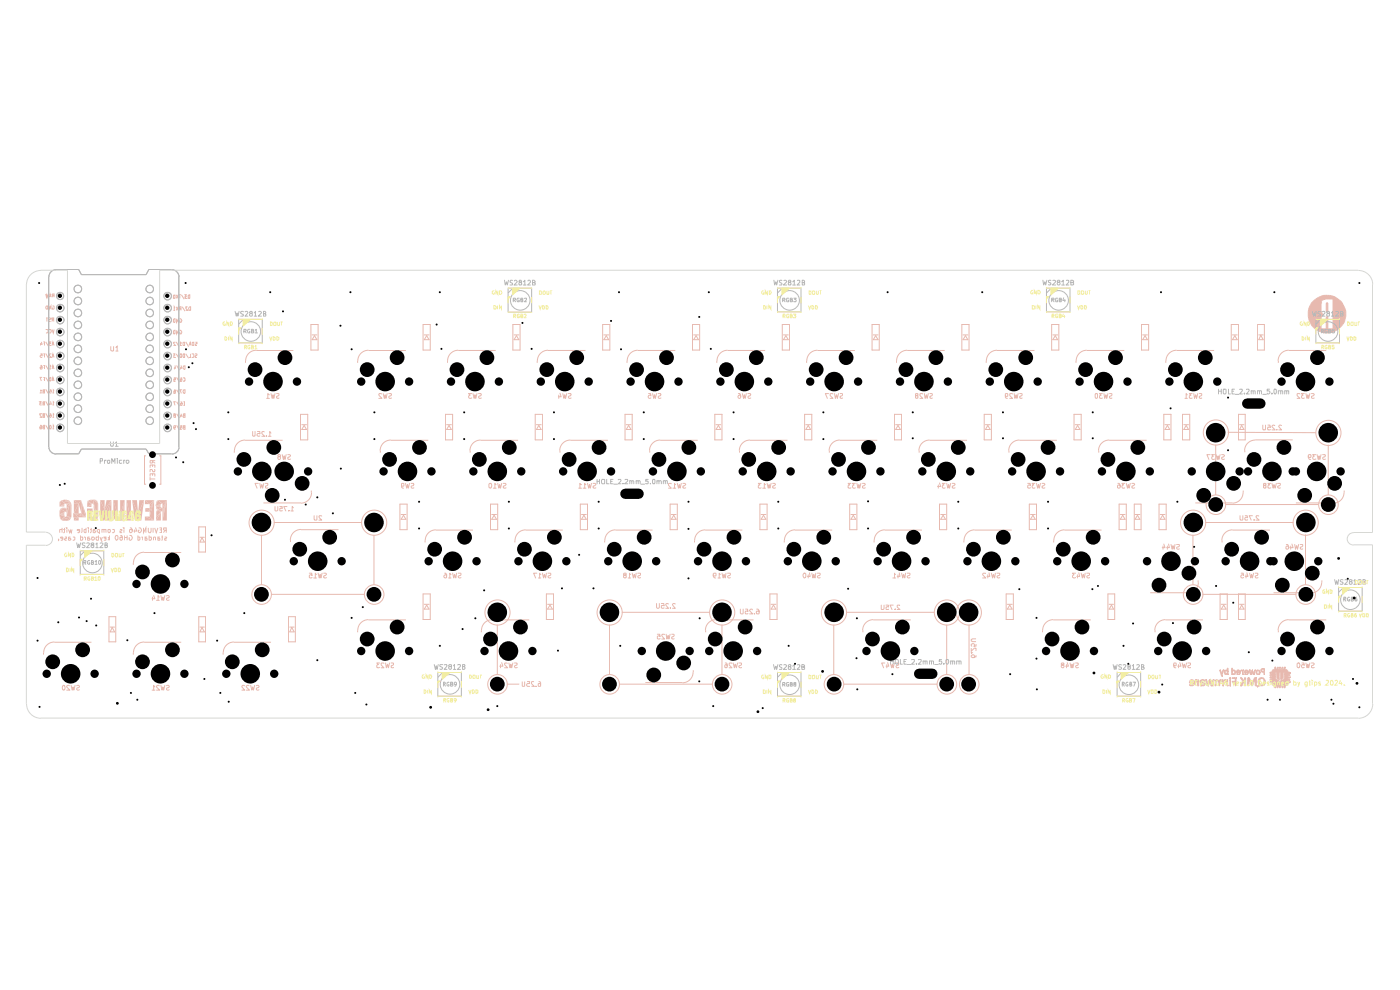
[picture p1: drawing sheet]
<svg xmlns="http://www.w3.org/2000/svg" width="297mm" height="210mm" viewBox="0 0 297 210" stroke-linecap="round" stroke-linejoin="round" font-family="sans-serif">
<g fill="none" stroke="#e7b9af" stroke-width=".21">
<path d="M273.4 74.3a2.25 2.25 0 0 0-2.3 2.2M273.4 74.3h8M281.4 64.4h.1M281.4 66h.1M281.4 64.3h.1M281.4 64.3v.1M281.4 64.3h.3v1.9l-.3-.1v-1.7M275.8 83.6h-.6v.3l.6 .6h-.6M276.7 83.5h-.6l.3 .3-.3 .3 .1 .3h.5M277 83.5l.3 1 .2-.8 .1 .8 .3-1M277.5 96.9l.1 .1h.4l.1-.1-.1-.5h-.4a.75 .75 0 0 0 .2 1.1h.2M278.2 83.5h.4l.2 .2-.2 .3-.4 .1v.3h.6"/>
<path d="M279.2 96.4h-.7l.3 .4-.3 .2 .1 .4h.6M279.4 96.4l.3 1.1 .1-.8 .2 .8 .3-1.1M280.6 96.4h.5l.1 .2-.1 .3-.5 .2 .1 .3h.5M281.8 94.3v10.7M285.1 104.5a2.25 2.25 0 0 1-2.2 2.2h-8M285.2 104.1v.4"/>
<circle cx="281.8" cy="91.8" r="2.67"/>
<circle cx="281.8" cy="107.1" r="2.07"/>
</g>
<path d="M281.4 64.4l.3-.1v1.9l-.3-.1z" fill="#e7b9af"/>
<g fill="none" stroke="#e7b9af" stroke-width=".21">
<path d="M280.3 67.2h.1M280.3 67.1h.1M280.3 66.1h.1M280.3 64.3h.1M280.3 67.1v2.7h1.1v-2.5M280.3 64.3v1.8M280.3 66.1l.2 .5h.3l-.2 .1M280.6 66.7h.1M280.6 63.6h.1M280.6 63.6l-.3 .7M280.6 66.7l-.3 .4M280.6 63.6l.6-.2h1.6v6.4"/>
<path d="M280.8 63.5h.1M281.3 62.7h.1M281.4 67.3h.1M281.4 67.4h.1M281.4 67.3l.3-.2v2.7h2.2"/>
<circle cx="281.5" cy="66.6" r="4"/>
</g>
<path d="M278.2 64.3a4 4 0 0 1 6.1-.6 4 4 0 0 1-.4 6.1h-1.1v-6.4h-1.6a.85 .85 0 0 0-.9 .9v1.8l.2 .5h.3l-.5 .5v2.7h1.1v-2.5l.1-.2h.2v2.7h2.2a4 4 0 0 1-5.3-.3 4 4 0 0 1-.4-5.2z" fill="#e7b9af"/>
<g fill="none" stroke="#e7b9af" stroke-width=".21">
<path d="M223.1 68.8h1.5v5.5h-1.5zM223.4 71h1M223.9 71.2l.5 .9h-1zM228.3 76.5v.5M230.6 74.3a2.25 2.25 0 0 0-2.3 2.2M230.6 74.3h7.9M242.2 68.8h1.5v5.5h-1.5zM242.4 71h1M242.9 71.2l.5 .9h-1zM247.3 76.5v.5M249.6 74.3a2.25 2.25 0 0 0-2.2 2.2M249.6 74.3h8"/>
<path d="M261.2 68.8h1.5v5.5h-1.5zM261.5 71h1M262 71.2l.5 .9h-1zM266.8 68.8h1.4v5.5h-1.4zM267 71h1M267.5 71.1l.5 1h-1zM271.2 76.5v.5M227.8 87.9h1.6v5.4h-1.6zM228.1 90.1h1M228.6 90.3l.5 .8h-1zM232.4 83.5h.4v.2v.5l-.1 .3-.4-.3zM233.1 95.6v.4"/>
<path d="M233.9 83.5h-.6l.3 .3-.3 .2v.4h.6M234.2 83.5l.2 1 .2-.8 .2 .8 .2-1M235.3 93.3a2.25 2.25 0 0 0-2.3 2.3M235.3 93.4h8M235.4 83.5l.5 .1v.2l-.5 .3v.3h.5M246.9 87.9h1.5v5.4h-1.5zM247.1 90.1h1.1M247.7 90.3l.5 .8h-1.1zM250.9 87.9h1.5v5.4h-1.5zM251.1 90.1h1M251.4 84.5h.5M251.6 90.3l.5 .8h-1z"/>
<path d="M251.9 83.7l-.3-.2v1M252.9 83.5h-.6l.3 .3-.3 .2v.4h.6M253.2 83.5l.2 1 .3-.8 .1 .8 .3-1M254.4 83.5l.5 .1v.2l-.5 .3v.3h.5M256.7 96.4h-.7l.5 1.1M257.6 96.4h-.5l.3 .4-.3 .2v.4h.5M257.9 94.3v10.7M258 96.4l.2 1.1 .2-.8 .2 .8 .2-1.1M259.2 96.4h.4l.2 .2-.3 .3-.3 .1v.4h.6M260.4 91.7l18.8 .1M262.7 87.9h1.5v5.4h-1.5zM263 90.1h.9"/>
<path d="M263.4 90.3l.5 .8h-.9zM264.1 95.6v.3M266.3 93.3a2.25 2.25 0 0 0-2.3 2.3M266.3 93.3h7.9M267.9 90.2l.1 1h.4l.1-.2v-.8M269 90.2h.4l.1 .5-.5-.1v.6l.5-.1M270.4 90.3l-.3-.1-.3 .3 .7 .7h-.7M270.9 91.1v.1M271.9 90.3l-.5-.1-.1 .2 .6 .8h-.6M225.8 112.4a2.35 2.35 0 0 0-2.3 2.7M225.8 112.4h7.9M246.7 115.8v.7"/>
<path d="M246.9 115.4l.2 .8h-.5M247.7 115.8v.7M247.9 115.4l.2 .8h-.6M248.4 115.5l.3 1 .1-.8 .3 .8 .2-1M249.6 115.5l.6 .1a.58 .58 0 0 1-.6 .6v.1a.36 .36 0 0 0 .6 .1M253.1 113.5v10.5M255.7 110.8h18.7M259.3 114.6v.5M259.9 107h19.8M261.5 112.4a2.25 2.25 0 0 0-2.3 2.2M261.5 112.4h7.9M263.1 109.4v.9l.6-.1v-.8"/>
<path d="M263.7 104.5a2.25 2.25 0 0 1-2.2 2.2h-7.9M263.7 104.1v.4M264.2 109.4h.4l.1 .4-.5-.1-.1 .2 .1 .4 .5-.1M265.7 109.4h-.7l.4 .9M266 110.2v.1M267 109.5l-.5-.1v.2l.6 .7h-.6M268.2 103h-.1v.5l.1 .1 .4-.1v-.5l-.5-.1v-.4l.5 .1v.3l-.2 .1M269.6 102.5h-.6l.3 .4-.3 .1v.5h.6M269.8 102.5l.3 1.1 .2-.8 .2 .8 .3-1.1M271 102.5l.6 .1v.3l-.6 .3 .3 .4 .3-.1M272.9 115.5h.2a.73 .73 0 0 1 .2 .9h-.5v-.4l.3-.2 .3 .3M273.8 115.8v.7"/>
<path d="M274.1 115.4l.2 .8h-.7M274.7 115.5l.1 1 .3-.8 .2 .8 .2-1M275.8 115.5l.6 .1-.2 .4-.4 .1v.3h.6M276.9 113.4v10.6M223.4 131.5h8M228.2 121.6h-.7l.3 .3-.3 .3 .1 .3h.6M228.6 121.9v.7M228.9 121.5l.1 .8h-.6M229.4 121.6l.2 1 .2-.8 .2 .8 .2-1M230.6 121.6l.5 .1a.58 .58 0 0 1-.5 .6 .36 .36 0 0 0 .5 .2M235 126h1.5v5.4h-1.5zM235.3 128.2h.9"/>
<path d="M235.8 128.4l.4 .8h-.9zM244 125.7h8M245 133.7v.4M247.2 131.4a2.25 2.25 0 0 0-2.2 2.3M247.2 131.5h8M254.2 123.1a2.24 2.24 0 0 1-2.2 2.7M255.1 126.1h19.9M258.8 126h1.6v5.4h-1.6zM259.1 128.2h1M259.6 128.4l.5 .8h-1zM262.7 126h1.5v5.4h-1.5zM263 128.2h.9"/>
<path d="M263.3 121.6h.4l.1 .5-.1-.2a.35 .35 0 0 0-.5 .5 .35 .35 0 0 0 .6 .1M263.4 128.4l.5 .8h-.9zM264.3 121.9v.7M264.5 121.5l.3 .8h-.6M265.1 121.6l.2 1 .2-.8 .2 .8 .2-1M266.3 121.6h.5l.1 .2-.2 .3-.4 .2 .1 .2h.5M270.2 125.7h7.9M271.2 133.7v.4M273.4 131.5h8M280.4 123.1a2.38 2.38 0 0 1-2.3 2.7M225.4 141.1l-.3 .1a.35 .35 0 0 0 .5 .5l.1-.5-.6-.3 .1-.3h.4l.1 .3-.1 .2M226.2 141v.7"/>
<path d="M226.4 140.6l.3 .7h-.6M227 140.6l.2 1.1 .2-.8 .2 .8 .2-1.1M228.2 140.6h.5v.5h-.3l-.2 .3 .2 .3 .4-.1M249 141.1l.1 .1h.3l.1-.5h-.5v.7l.4 .3M250 141v.7M250.3 140.6l.2 .7h-.6M250.8 140.6l.2 1.1 .2-.8 .3 .8 .2-1.1M252 140.6l.6 .1-.2 .4-.4 .2 .2 .4 .4-.1M267.5 142.2h.1M267.5 142.2l.2 .4h.4v.5M267.7 141.8h.1M267.7 141.8h.5v1.3"/>
<path d="M267.7 141.8l-.2 .4M267.8 141.8h.1M267.8 142.4h.1M268 141.9h.1M268 141.9h.2M268 141.9l-.4 .3 .2 .2M268.1 143.1h.1M268.1 141.9v.6l-.3-.1M268.2 143.1h.1M268.2 143h.1M275.2 140.8l.1-.2a.52 .52 0 0 1 .5 .5 .52 .52 0 0 1-.4 .6l-.2-.3zM276.2 140.6h.4l.1 .5-.4-.1-.2 .2 .1 .4h.5"/>
<path d="M277 140.6l.3 1.1 .2-.8 .1 .8 .3-1.1M278.2 140.6h.4l.2 .2-.2 .3-.4 .1v.4h.6"/>
<circle cx="257.9" cy="91.7" r="2.67"/>
<circle cx="253.1" cy="110.9" r="2.67"/>
<circle cx="257.9" cy="107.1" r="2.07"/>
<circle cx="277" cy="110.9" r="2.67"/>
<circle cx="253.1" cy="126.1" r="2.07"/>
<circle cx="277" cy="126.1" r="2.07"/>
</g>
<path d="M267.6 141.9l.6-.1-.6 .4 .2 .2 .3 .1 .1-.6v1.2l-.1-.5h-.4l-.1-.2z" fill="#e7b9af"/>
<path d="M273.4 131.4a2.25 2.25 0 0 0-2.3 2.3M260.9 144.3h.1M260.9 145.5h.1M260.9 144.2h.1M260.9 144.2v1.3M260.9 144.2h.1v1.3M261 145.5h.1M261 144.9h.1M261 144.3h.1" fill="none" stroke="#e7b9af" stroke-width=".21"/>
<path d="M260.9 144.2h.1v1.3h-.1z" fill="#e7b9af"/>
<path d="M261.4 144.6h.1M261.5 144.5h.1M261.5 144.5l-.1 .1M261.8 143.8h.1M262.2 143.9h.1M262.2 143.8h.1M262.2 143.8h-.8v.1h.6v.6h-.5M262.2 143.8v1.7h-.2v-.8l-.6-.1" fill="none" stroke="#e7b9af" stroke-width=".21"/>
<path d="M261.4 143.8h.8v1.7h-.2v-.8h-.6l.1-.2h.5v-.6h-.6z" fill="#e7b9af"/>
<path d="M260.8 143.9h.1M260.8 143.9h.2M260.9 143.8h.1M260.9 143.9h.1M260.9 143.8l-.1 .1M261 143.9h.1M261 143.8h.1M261 143.8v.1" fill="none" stroke="#e7b9af" stroke-width=".21"/>
<path d="M260.9 143.8h.1v.1h-.2z" fill="#e7b9af"/>
<path d="M259.8 144.3h.1M259.8 144.2l.5 .2v-.2h.1v1.3h-.1v-.9l-.2-.2h-.3zM259.8 144.4h.1M259.8 144.2h.1M260.3 144.3h.1M260.4 145.5h.1M260.4 145.4h.1" fill="none" stroke="#e7b9af" stroke-width=".21"/>
<path d="M259.8 144.2l.5 .2v-.2h.1v1.3h-.1v-.9l-.2-.2h-.3z" fill="#e7b9af"/>
<g fill="none" stroke="#e7b9af" stroke-width=".21">
<path d="M261.3 143.1h.1M261.3 142.4h.1M261.4 143.1h.1M261.5 143h.1M261.5 142.5h.1M261.5 142.2h.1M261.5 142h.1M261.5 142.2v-.5h-.2v1.4M261.5 143l-.2 .1M261.5 142.3l.3-.1 .2 .6a.26 .26 0 0 1-.3 .2 .26 .26 0 0 1-.2-.2zM261.5 142.2h.4M261.9 142.2h.1"/>
<path d="M261.9 142.2l.2 .2-.1 .6h-.5M262 142.6h.1"/>
</g>
<path d="M261.3 141.7h.2v.5h.5l.1 .4h-.1a.27 .27 0 0 0-.2-.4 .27 .27 0 0 0-.3 .2v.4a.26 .26 0 0 0 .2 .2 .26 .26 0 0 0 .3-.2v-.2h.1l-.1 .5h-.7z" fill="#e7b9af"/>
<g fill="none" stroke="#e7b9af" stroke-width=".21">
<path d="M258.7 142.2h.1M258.7 142.2h.2M258.7 142.2l.5 1.1M258.8 142.2h.1M258.9 142.2h.1M258.9 142.2l.3 .6M259.2 142.8h.1M259.2 143.3h.1M259.2 143.4h.1M259.2 143.3v.1M259.3 143.4h.1M259.3 142.5h.1"/>
<path d="M259.3 143.3h.1M259.3 143.3v.1M259.3 142.5l-.1 .3M259.4 142.2h.1M259.4 142.2h.2M259.4 142.2l-.1 .3M259.5 142.2h.1M259.6 142.2h.1M259.6 142.2l-.3 .9v.2"/>
</g>
<path d="M258.7 142.2h.2l.3 .6 .2-.6h.2l-.3 .9v.3l-.2-.1z" fill="#e7b9af"/>
<g fill="none" stroke="#e7b9af" stroke-width=".21">
<path d="M259.8 142.6h.1M260 142.9h.1M260.1 142.2h.1M260.1 142.2l-.2 .2v.4l.2 .2 .3-.2M260.1 142.2l.2 .1M260.3 142.3h.1M260.3 142.3l.1 .1M260.4 143h.1M260.4 142.8h.1M260.4 142.2h.1M260.4 142.2h-.5l-.1 .1v.7h.6M260.4 143v.1"/>
<path d="M260.4 142.2v-.5h.1v1.4M260.4 142.4h.1M260.4 142.4v.4M260.4 143.1h.1M260.5 143.1h.1M260.5 143h.1M260.5 142.4h.1"/>
</g>
<path d="M259.9 142.2h.5v-.5h.1v.7l-.4-.2-.2 .2v.4l.2 .2 .3-.2v-.4h.1v.7l-.7-.1v-.7z" fill="#e7b9af"/>
<g fill="none" stroke="#e7b9af" stroke-width=".21">
<path d="M262.3 142.5h.1M262.3 142.6h.1M262.3 142.5l.2-.3h.4l.2 .3M262.3 142.5v.1M262.3 142.6l.1 .1M262.4 142.7h.1M262.4 142.9h.1M262.4 143h.1M262.4 142.9v.1M262.4 142.7h.6l-.2 .3-.4-.1M262.4 143l.5 .1M262.5 142.5h.1"/>
<path d="M262.5 142.4h.1M262.5 142.4l.3-.2 .2 .3M262.5 142.5h.6M262.5 142.4v.1M262.6 142.2h.1M262.6 142.3h.1M262.9 143.1h.1M263 142.5h.1M263.1 142.5h.1M263.1 142.5v.3l-.2 .3"/>
</g>
<path d="M262.5 142.2h.4l.2 .3-.3-.3-.3 .2 .6 .1v.3l-.2 .3-.5-.1h.4l.2-.2-.7-.2z" fill="#e7b9af"/>
<g fill="none" stroke="#e7b9af" stroke-width=".21">
<path d="M264 142.6h.1M264.1 142.7h.1M264.1 142.9h.1M264.1 143h.1M264.1 143.1h.1M264.1 142.9v.2M264.2 142.9h.1M264.2 142.5h.1M264.2 142.5h.6M264.2 142.3h.1M264.2 142.2h.1M264.3 142.2h.1"/>
<path d="M264.3 142.2l.4 .3M264.3 142.2l-.1 .3M264.4 142.2h.1M264.5 143.1h.1M264.6 142.5h.1M264.7 142.5h.1M264.8 142.5h.1M264.8 142.5l-.1-.3h-.5l-.2 .5 .7 .1-.2 .2-.4-.1M264.8 142.5v.3l-.2 .3h-.5"/>
</g>
<path d="M264.2 142.2h.6v.3l-.3-.3-.3 .2 .6 .1v.3l-.2 .3h-.5v-.2l.4 .1 .2-.2-.7-.1z" fill="#e7b9af"/>
<path d="M263.2 142.2h.1M263.3 142.2h.1M263.4 142.2h.1M263.5 142.3h.1M263.5 142.3l.1 .8h.1M263.6 143h.1M263.7 143.1h.1M263.7 142.2h.1M263.7 142.2v.1l-.5-.1v.1h.3M263.7 143h.1M263.7 142.2v.9" fill="none" stroke="#e7b9af" stroke-width=".21"/>
<path d="M263.2 142.2l.5 .1v-.1v.9h-.1v-.7l-.2-.2-.2 .1z" fill="#e7b9af"/>
<g fill="none" stroke="#e7b9af" stroke-width=".21">
<path d="M265 142.2h.1M265 142.2l.3 .9M265.1 142.6h.1M265.1 142.2h.1M265.1 142.2l.2 .6M265.3 143.1h.1M265.3 142.8h.1M265.3 142.8v.1M265.4 143.1h.1M265.6 142.5h.1M265.6 142.2h.1M265.6 142.2l-.3 .6"/>
<path d="M265.7 142.5h.1M265.7 142.2h.1M265.7 142.5l.2 .6M265.7 142.5l-.1-.1-.2 .7M265.7 142.2l.2 .6M265.9 143.1h.1M265.9 142.8h.1M266 143.1h.1M266.2 142.2h.1M266.3 142.2h.1M266.3 142.2h-.2l-.2 .7M266.3 142.2l-.3 .9"/>
</g>
<path d="M265 142.2h.2l.1 .7 .3-.7 .3 .7 .2-.7h.2l-.3 .9-.2-.1-.2-.6-.1 .5-.2 .2z" fill="#e7b9af"/>
<path d="M266.7 142.2h.1M267.1 143.1h.1M267.1 142.8h.1M267.1 142.4h.1M267.1 142.4l-.1-.2-.3 .1a.43 .43 0 0 0 .3 .7l.1-.2M267.1 142.7h.3M267.1 142.4v.4M267.4 142.7h.1M267.4 142.7l-.3-.5h-.6v.8l.6 .1M267.4 142.7l-.3 .4" fill="none" stroke="#e7b9af" stroke-width=".21"/>
<path d="M266.6 142.2h.5l.3 .5h-.3l-.1-.5-.3 .1a.43 .43 0 0 0 .3 .7l.1-.3h.3l-.3 .4-.6-.1v-.6z" fill="#e7b9af"/>
<g fill="none" stroke="#e7b9af" stroke-width=".21">
<path d="M264.8 143.8h.1M264.8 143.8l.2 .1M264.8 143.8l-.1 1.7h.2v-1.6l.6 1.6h.2l.6-1.5v1.5h.2M265 143.9h.1M265 143.9l.6 1.1M265.6 145.1h.1M265.6 145v.1M266.1 143.9h.1M266.1 143.9l-.5 1.1M266.3 143.8h.1M266.5 145.5h.1M266.5 143.8h.1"/>
<path d="M266.5 143.8l-.4 .1M266.5 143.8v.1M266.5 144.6h.1M266.5 143.9h.1M266.5 143.9v1.6"/>
</g>
<path d="M264.7 143.9a.42 .42 0 0 1 .6 .4l.3 .8 .5-1.2 .4-.1v1.7h-.2v-1.5l-.6 1.5h-.2l-.6-1.6v1.6h-.2z" fill="#e7b9af"/>
<g fill="none" stroke="#e7b9af" stroke-width=".21">
<path d="M266.7 145.5h.1M266.7 145.6h.1M266.7 145.7h.1M266.7 145.5v.2M266.8 145.7h.1M267 145.3h.1M267 145.3l-.3 .2M267.1 145.3h.1M267.1 145.3l-.1-.1a1.04 1.04 0 0 1 .3-1.4h.7l.1 .1 .3 .4v.7l-.5 .5-.6-.1-.5 .3M267.2 145.5h.1M267.2 144.2h.1M267.6 143.9h.1"/>
<path d="M267.6 143.8h.1M267.6 143.9h.3l.2 .4v.6l-.3 .4h-.3l-.3-.3v-.8M267.6 143.9l-.4 .3M268.1 144.7h.3M268.4 144.7h.1"/>
</g>
<path d="M267.3 143.8a.89 .89 0 0 1 1.1 .9h-.3v-.4l-.2-.4a.63 .63 0 0 0-.8 .5l.1 .6 .3 .3h.3l.3-.6h.3v.3l-.5 .5-.6-.1-.6 .3 .1-.2a.24 .24 0 0 0 .2-.2 .24 .24 0 0 0 0-.3v-.9z" fill="#e7b9af"/>
<g fill="none" stroke="#e7b9af" stroke-width=".21">
<path d="M269.4 142.7h.1M269.4 142.8h.1M269.4 143.6h.1M269.4 143.7h.1M269.4 144.6h.1M269.4 144.7h.1M269.4 144.6v.2h.4a.59 .59 0 0 0 .6 .7v.4h.3v-.4h.2v.4h.2l.1-.4h.2v.4h.2v-.4h.4v.4h.1v-.4h.3v.4h.2v-.4l.4-.1 .2-.3v-.2l.4-.1v-.2M269.4 142.8h.4v.3h-.4v.2h.4v.3h-.4M269.4 143.6v.3h.4v.2h-.4v.3h.4v.2h-.4M270.4 141.6h.1M270.4 141.8h.1M270.4 141.6v.4l-.4 .1-.2 .5h-.4v.2"/>
<path d="M270.4 141.6h.2M270.5 141.6h.1M270.6 141.6h.1M270.6 141.6l.1 .4h.2v-.4h.2M271 141.6h.1M271.1 141.6h.1M271.1 141.6l.1 .4h.2v-.4M271.3 144.1h.1M271.3 144.1l.1-1.4 .3 .1v1.3M271.3 144.1l-.4-.3v-1l-.3-.1v1.2l.8 .5v.4h.2M271.4 141.6h.1M271.4 141.6h.2"/>
<path d="M271.5 144.8h.1M271.5 141.6h.1M271.6 144.7h.1M271.6 144.8h.1M271.6 141.6h.1M271.6 141.6v.4h.3l.1-.4h.1v.4h.3v-.4h.2v.4l.4 .1 .2 .2v.3h.4v.2M271.7 144.4h.1M271.7 144.1h.1M271.7 144.4l-.1 .4M272 141.6h.1M272.4 144h.1M272.5 141.6h.1"/>
<path d="M272.5 142.8h-.3v1.1l-.5 .2M272.5 142.8v1.1l-.8 .5M272.5 142.8h1.1M273.2 145h.1M273.6 142.8h.1M273.6 144.7h.1M273.6 144.6h.1M273.6 143.7h.1M273.6 143.6h.1M273.6 142.7h.1M273.6 142.8h-.4v.3h.4v.2h-.4v.3h.4M273.6 143.6v.3h-.4v.2h.4v.3h-.4v.2h.4"/>
</g>
<path d="M269.4 142.6h.4l.2-.5 .4-.1v-.4h.2l.1 .4h.2v-.4h.2l.1 .4h.2v-.4h.2v.4h.3l.1-.4h.1v.4h.3v-.4h.2v.4l.6 .3v.3h.4v.2l-1.3-.1-.1 1.2-.4 .2-.1-1.3h-.3l-.1 1.3-.4-.3v-1l-.3-.1v1.2l.8 .5v.4h.2l.1-.4 .8-.5v-1.1h1.1h-.4v.3h.4v.2h-.4v.3h.4v.3h-.4v.2h.4v.3h-.4v.2h.4v.2l-.4 .1v.2l-.6 .4v.4h-.2v-.4h-.3v.4h-.1v-.4h-.4v.4h-.2v-.4h-.2l-.1 .4h-.2v-.4h-.2v.4h-.3v-.4a.59 .59 0 0 1-.6-.7h-.4v-.2h.4v-.2h-.4v-.3h.4v-.2h-.4v-.3h.4v-.3h-.4v-.2h.4v-.3h-.4z" fill="#e7b9af"/>
<g fill="none" stroke="#e7b9af" stroke-width=".21">
<path d="M263.1 143.8h.1M263.1 145.4h.1M263.1 145.5h.1M263.1 143.8h.3l.6 .7M263.1 143.8l.6 .7M263.1 145.4v.1M263.2 145.5h.1M263.3 145.5h.1M263.3 143.8h.1M263.4 145.4h.1M263.4 145.4l-.3 .1M263.7 144.5h.1"/>
<path d="M263.7 144.6h.1M263.7 144.6l-.6 .8M263.7 144.5v.1M264 144.6h.1M264 145h.1M264 144.5h.1M264 144.5v-.7h.2v1.7h-.2v-.9M264 144.6l-.6 .8"/>
</g>
<path d="M263.1 143.8h.3l.6 .7v-.7h.2v1.7h-.2v-.9l-.6 .9h-.3l.3-.5a.41 .41 0 0 0 .3-.4 .41 .41 0 0 0-.3-.4z" fill="#e7b9af"/>
<g fill="none" stroke="#e7b9af" stroke-width=".21">
<path d="M257.8 144.4h.1M257.8 144.4l-.1 1.1h.3v-1M258 144.5h.1M258.3 144.4h.1M258.3 144.4h-.1l-.2 .1M258.3 144.4l.2 .1M258.5 144.5h.1M258.5 144.5l.1 1h.1v-1M258.6 145h.1M258.7 144.5h.1M258.8 144.2h.1M258.8 144.2l-.2 .2-.4-.2-.4 .2"/>
<path d="M258.8 144.2l.5 .2M259.1 144.4h.1M259.1 144.4h-.2l-.2 .1M259.1 144.4l.2 .1M259.2 144.3h.1M259.3 144.5h.1M259.3 144.4h.1M259.3 144.5v1h.2M259.3 145h.1M259.3 144.3h.1M259.3 144.4v-.2h.2v1.3M259.4 145.5h.1"/>
<path d="M259.5 145.5h.1M259.5 145.4h.1"/>
</g>
<path d="M257.8 144.4l.4-.2 .4 .2 .2-.2 .5 .2 .2-.2v1.3h-.2v-1l-.3-.1-.3 .1v1h-.1l-.1-1-.3-.1-.2 .1v1h-.3z" fill="#e7b9af"/>
<g fill="none" stroke="#e7b9af" stroke-width=".21">
<path d="M254.7 144.4h.1M254.7 144.5h.1M254.7 144.4l-.1 1.1h.2M254.8 145.5h.1M254.9 145.4h.1M254.9 145.4l-.1 .1M254.9 144.9h.3l.2 .3h-.5zM254.9 145.3v.1M255 144.2h.1M255 144.7h.1M255 144.7l.6 .3M255.3 144.2h.1"/>
<path d="M255.3 144.2h-.4l-.2 .2M255.3 144.2l.1 .1M255.4 145h.1M255.4 145h.2M255.4 144.3h.1M255.4 144.3l.1 .1M255.5 144.4h.1M255.5 144.4h-.6v.3h.1M255.6 145h.1M255.6 145l-.2 .5-.5-.1"/>
</g>
<path d="M254.9 144.2l.6 .2h-.6v.1v.2l.5 .1 .2 .2-.7-.1v.3l.1 .1 .6-.3-.2 .5h-.4l-.1-.2-.3 .2 .1-1.1z" fill="#e7b9af"/>
<g fill="none" stroke="#e7b9af" stroke-width=".21">
<path d="M252.4 144.9h.1M252.4 145.2h.1M252.4 145.3h.1M252.4 145.4h.1M252.4 145.2v.2M252.4 144.9h.8l-.2 .4-.6-.1M252.7 144.4h.1M252.7 144.2h.1M252.7 144.4h.3l.2 .2M252.7 144.4l-.1 .3h.8M252.8 144.9h.1M253.2 144.6h.1"/>
<path d="M253.2 144.6v.1M253.4 144.6h.1M253.4 144.6a.63 .63 0 0 0-.8-.4l-.2 .2v.5M253.4 144.6l-.1 .7-.2 .2-.7-.1"/>
</g>
<path d="M252.4 144.4l.2-.2 .6 .1 .2 .4-.4-.3h-.3l-.1 .3h.8l-.1 .6-.2 .2h-.6l-.1-.3 .6 .1 .2-.4h-.8z" fill="#e7b9af"/>
<path d="M253.6 144.3h.1M253.7 144.2h.1M253.8 144.4h.1M253.8 144.4h-.2v-.2l.4 .2 .3-.2v1.3M253.8 144.4l.1 .1M253.9 144.5h.1M253.9 144.5l.1 1h.3M254.3 145.5h.1M254.3 145.4h.1" fill="none" stroke="#e7b9af" stroke-width=".21"/>
<path d="M253.6 144.2l.4 .2 .3-.2v1.3h-.3v-.8l-.2-.3h-.2z" fill="#e7b9af"/>
<g fill="none" stroke="#e7b9af" stroke-width=".21">
<path d="M255.8 144.2h.1M255.8 144.3h.1M255.8 144.4h.1M255.8 144.2v.2M255.8 144.4l.3 1.1h.3M255.8 144.2h.2l.2 .9M255.9 144.2h.1M256.2 145.1h.1M256.2 145.1l.1 .1M256.3 145.5h.1M256.3 145.2h.1M256.4 145.5h.1"/>
<path d="M256.5 144.3h.1M256.6 144.6h.1M256.6 144.2h.1M256.6 144.6l-.2 .9M256.6 144.6l.3 .9M256.7 144.3h.1M256.7 144.3l-.2-.1-.2 1M256.7 144.3l.3 .9M256.9 145.5h.1M256.9 145.5h.2M257 145.2h.1M257 145.1h.1"/>
<path d="M257 145.2l.3-1h.2l-.4 1.3M257.1 145.5h.1M257.3 144.3h.1M257.4 144.2h.1M257.5 144.3h.1"/>
</g>
<path d="M255.8 144.2h.2l.3 1 .2-1 .3 .2 .2 .8 .3-1h.2l-.3 1.2-.3 .1-.3-.9-.2 .9h-.3z" fill="#e7b9af"/>
<g fill="none" stroke="#e7b9af" stroke-width=".21">
<path d="M12.4 114.4v.2M13.2 112.4h-.5v.6M13.2 112v1M13.3 114.3l-.5-.2 .1-.2 .4 .1v.4l-.1 .2-.3-.1M13.4 112.3h.4M13.7 112v.9l-.3 .1M13.8 113.9h.3v.3l-.4 .2 .1 .2 .3-.1M14.2 112v.1M14.2 112.3v.7M14.5 112.3l.3 .7 .1-.5 .2 .5 .2-.7M14.5 114.1l.5 .2-.1 .3-.4-.1M14.9 113.9l-.4 .1v.6"/>
<path d="M15.5 113.9l.4 .1v.4l-.2 .2-.2-.1M16.9 112.7l-.5-.2 .1-.2 .4 .1v.4l-.2 .2-.2-.1M17.1 113.9h.4l.1 .2-.2 .5-.3-.1M17.1 113.6v1M17.4 112v.8l-.2 .2M17.8 113.9l.4 .2M18.2 113.9v.7M18.3 112.3l-.5 .1v.4l.2 .2 .3-.1M18.3 112v1M18.6 114.1l.5 .2-.2 .3-.3-.1M18.8 112v.1M18.8 112.3v.7"/>
<path d="M19 113.9l-.4 .1v.6M19.1 112.3h.3M19.4 112v.8l-.3 .2M19.5 113.9h.4l.1 .2v.2l-.2 .3-.4-.3zM19.8 112.5l.5 .2-.2 .3-.3-.1M20.2 112.3l-.4 .1v.6M20.9 113.9h-.4l-.1 .2 .1 .5 .4-.1M20.9 113.6v1M21.1 112.9l-.2 .1-.3-.3 .2-.4h.3v.9M21.2 113.9l.4 .9 .1 .1M21.7 113.9l-.2 .7M22.1 112.4l-.5-.1v.7"/>
<path d="M22.5 112.4l-.4-.1v.7M22.5 114.3l-.4-.2v-.2h.4v.6h-.4M22.5 112.3v.7M22.9 112.4l.4-.1 .1 .4-.2 .3-.3-.2zM22.9 113.9l.3 .4M23.2 114.2l-.3 .4M23.2 113.6v1M23.8 112.3l.5 .1v.4l-.2 .2-.3-.1M24.6 113.6l.4 .2v.5l-.2 .3a.66 .66 0 0 1-.2-1zM25.4 112.3l.5 .1-.2 .3h-.3v.2h.5M25.5 113.6h.3l.2 .2v.6l-.4 .2-.2-.2v-.4l.4-.1 .2 .2M26.3 112v.1"/>
<path d="M26.3 112.3v.7M26.4 114h.6M26.4 113.6v1M27 113.6v1M27.5 113.6h.3l.3 .4-.4 .6-.3-.2v-.3h.2M27.6 112h.2l.3 .4v.3l-.5 .3-.1-.2v-.4l.3-.1 .3 .2M28.3 119.4v.4M28.5 112.3v.7M28.7 111.9l.3 .8h-.7M29.3 113.9l.4 .1v.4l-.2 .2-.2-.1M29.3 113.6v1M29.4 112h.4l.2 .4-.3 .6-.4-.2v-.3h.3"/>
<path d="M30 113.9l.3 .2M30.3 113.9v.7M30.4 112v1l.6-1v1M30.6 117.2h7.8M30.8 114.1l.4 .2-.1 .3-.3-.1M31.2 113.9h-.4v.7M31.5 112v.7l.1 .3h.3l.2-.3v-.7M31.6 113.9h.5v.2l-.1 .5-.4-.1M31.6 113.6v1M32.5 112v1M32.8 112l.4 1 .3-1M33 114h-.4v.6"/>
<path d="M33 113.9v.7M33.5 114.1l.4 .2-.1 .3-.3-.1M33.8 112h.5v1h-.5M33.9 113.9h-.4v.7M33.9 112.4h.4M34.3 113.9h.3M34.4 113.6v.9l-.1 .1M34.9 113.9l.5 .1-.2 .3h-.3v.2h.5M35 112.5l-.3 .5M35.3 112.5l-.6-.2 .1-.3h.5v1M42.2 111.8h1.4v5.3h-1.4zM42.4 114h1"/>
<path d="M42.8 114.1l.6 .9h-1zM237.2 102.5h.2a.73 .73 0 0 1 .2 1h-.5v-.5l.3-.1 .3 .2M237.4 106.9h1.5v5.5h-1.5zM237.7 109.1h1M238.2 109.3l.5 .9h-1zM238.6 102.5h-.6l.3 .4-.3 .2 .1 .4h.5M238.9 102.5l.3 1.1 .2-.8 .1 .8 .3-1.1M240.1 102.5h.4l.2 .2-.2 .3-.4 .1v.4h.6M240.6 106.9h1.5v5.5h-1.5zM240.8 109.1h1M241.3 109.3l.5 .9h-1zM245.9 106.9h1.5v5.5h-1.5z"/>
<path d="M246.1 109.1h1M246.6 109.3l.5 .9h-1zM9.2 138.4v.5M11.5 136.2a2.25 2.25 0 0 0-2.2 2.2M11.5 136.2h7.9M23.1 130.8h1.5v5.3h-1.5zM23.4 133h.9M23.8 133.1l.5 .9h-.9zM28.3 138.4v.5M30.6 136.2a2.25 2.25 0 0 0-2.3 2.2M30.6 136.2h7.8M42.2 130.8v5.3h1.4v-5.3"/>
<path d="M42.8 133.1l.6 .9h-1M13.3 145.5l.2-.1a.55 .55 0 0 1 .3 .5 .55 .55 0 0 1-.3 .5l-.3-.4zM14.7 145.5l-.3-.1-.3 .3 .7 .7h-.7M15.1 145.4l.2 1 .2-.7 .2 .7 .2-1M16.3 145.5l.4-.1 .2 .1v.2l-.5 .2-.1 .2 .1 .3 .5-.1M32.3 146.4h.6M32.9 145.7l-.3-.3v1M33.8 145.5l-.4-.1-.2 .3 .7 .7h-.7M34.1 145.4l.3 1 .1-.7 .2 .7 .3-1M35.3 145.5l.4-.1 .2 .1v.2l-.4 .2-.2 .2 .2 .3 .4-.1"/>
</g>
<g fill="#e7b9af">
<path d="M35.4 106.1v4.3h-.9z"/>
<path d="M34.1 108.7v1.7h-1z"/>
<path d="M33.2 108.4l-.1 .4z"/>
<path d="M33.2 108.4l.2-.1z"/>
<path d="M33.4 108.2l.1-.1z"/>
<path d="M33.3 108l.2 .1z"/>
<path d="M33.2 107.9l.1 .1z"/>
<path d="M33.1 107.7l.1 .2z"/>
<path d="M33 107.3h1l-.9 .1z"/>
<path d="M33 107.3l1-.2v.2z"/>
<path d="M33.1 106.9l-.1 .4z"/>
<path d="M33.2 106.5l-.1 .4z"/>
<path d="M33.3 106.3l-.1 .2z"/>
<path d="M33.3 106.3l.2-.2z"/>
<path d="M35.4 106.1l-.9 4.3z"/>
<path d="M34.1 108.5l-1 1.9z"/>
<path d="M33.2 108.4l.2-.1-.3 .5z"/>
<path d="M33.2 107.9l.3 .2z"/>
<path d="M33.1 107.4l.1 .5z"/>
<path d="M33.1 107.4l.9-.1z"/>
<path d="M33 107.3l1.1-.4-.1 .2z"/>
<path d="M33.2 106.5l-.2 .8z"/>
<path d="M33.3 106.3l.2-.2-.3 .4z"/>
<path d="M35.4 106.1l-.9 4.2z"/>
<path d="M34.1 108.5l-1 1.9v-.7z"/>
<path d="M33.4 108.3l-.3 1.4v-.9z"/>
<path d="M33.1 107.4l.4 .7-.3-.2z"/>
<path d="M33.1 107.4h.9v.1z"/>
<path d="M33 107.3l1.3-.4z"/>
<path d="M33.5 106.1l-.5 1.2 .2-.8z"/>
<path d="M35.4 106.1l-.9 4z"/>
<path d="M33.4 108.3l.7 .2-1 1.2z"/>
<path d="M33.1 107.4l.9 .1-.5 .6z"/>
<path d="M33.5 106.1l.8 .8-1.3 .4z"/>
<path d="M35.4 106.1l-.9 3.8z"/>
<path d="M33.4 108.3l.8 .2z"/>
<path d="M34 107.5l.2 .2-.7 .4z"/>
<path d="M33.5 106.1l.9 .8z"/>
<path d="M35.4 106.1l-.9 3.5z"/>
<path d="M33.4 108.3l.9 .2z"/>
<path d="M33.5 108.1l1-.4z"/>
<path d="M33.5 106.1l1 .8z"/>
<path d="M35.4 106.1l-.9 3.3z"/>
<path d="M33.4 108.3l1.1 .2z"/>
<path d="M33.5 106.1h1.9l-.9 .8z"/>
<path d="M35.4 106.1l-.9 3z"/>
<path d="M33.5 108.1l1 .4-1.1-.2z"/>
<path d="M34.5 106.9l.9-.8-.9 1.6z"/>
<path d="M35.4 106.1l-.9 2.8z"/>
<path d="M33.5 108.1l1-.4v.8z"/>
<path d="M35.4 106.1l-.9 2.6z"/>
<path d="M35.4 106.1l-.9 2.4v-.8z"/>
<path d="M30.7 109.6l2 .8h-2z"/>
<path d="M30.8 107.8l1 .7h-1z"/>
<path d="M30.7 106.1l1.1 .8h-1.1z"/>
<path d="M30.7 109.6h1.1l.9 .8z"/>
<path d="M30.8 107.8h1v.7z"/>
<path d="M30.7 106.1h2l-.9 .8z"/>
<path d="M32.7 106.1v4.3l-.9-.8z"/>
<path d="M31.8 106.9l.9-.8-.9 1.7z"/>
<path d="M32.7 106.1l-.9 3.5v-1.1z"/>
<path d="M32.7 106.1l-.9 2.4v-.7z"/>
<path d="M28 106.1h1l.3 2.9z"/>
<path d="M29.6 106.1h1l-1.3 2.9z"/>
<path d="M28 106.1l1.3 2.9-.7 1.4z"/>
<path d="M30.6 106.1l-.6 4.3-.7-1.4z"/>
<path d="M29.3 109l.7 1.4h-1.4z"/>
<path d="M26.8 106.1h1v4.3z"/>
<path d="M26.8 106.1l1 4.3h-1z"/>
<path d="M24 106.1h1v3.1z"/>
<path d="M25.5 106.1h.9l-.9 3.1z"/>
<path d="M26.4 109.4l-.1 .4z"/>
<path d="M26.3 109.8l-.1 .4z"/>
<path d="M25.8 110.4l.4-.2z"/>
<path d="M25.5 110.5l.3-.1z"/>
<path d="M24.7 110.4l.5 .1z"/>
<path d="M24.3 110.2l.4 .2z"/>
<path d="M24.1 109.9l.2 .3z"/>
<path d="M24 109.5l.1 .4z"/>
<path d="M24 106.1l1 3.1z"/>
<path d="M26.4 106.1l-.9 3.1z"/>
</g>
<path d="M26.4 106.1v3.7" fill="none" stroke="#e7b9af" stroke-width=".21"/>
<g fill="#e7b9af">
<path d="M26.3 109.8l-.5 .6z"/>
<path d="M25.2 110.5l.6-.1z"/>
<path d="M24.3 110.2l.9 .3z"/>
<path d="M24 109.5l.3 .7z"/>
<path d="M24 106.1l1 3.1-1 .3z"/>
<path d="M26.4 106.1l-.9 3.2z"/>
<path d="M26.4 106.1l-.1 3.7-.5 .6z"/>
<path d="M24.3 110.2l1.5 .2-.6 .1z"/>
<path d="M24 109.5l1-.3-.7 1z"/>
<path d="M26.4 106.1l-.9 3.4z"/>
<path d="M25 109.2l-.7 1z"/>
<path d="M26.4 106.1l-.6 4.3-.3-.9z"/>
<path d="M25 109.3l-.7 .9z"/>
<path d="M25.5 109.5l.3 .9-.4-.8z"/>
<path d="M25 109.4l.1 .1-.8 .7z"/>
<path d="M25.3 109.6h.1l.4 .8z"/>
<path d="M24.3 110.2l.8-.7z"/>
<path d="M25.2 109.6l.6 .8z"/>
<path d="M24.3 110.2l.8-.6 .7 .8z"/>
<path d="M25.1 109.6l.7 .8z"/>
<path d="M21.3 106.1h.9v2z"/>
<path d="M22.6 106.1h1l-1.4 2z"/>
<path d="M23.6 106.1v4.3h-.9z"/>
<path d="M22.7 108.2l-.5 2.2h-.9z"/>
<path d="M21.3 106.1l.9 2-.9 2.3z"/>
<path d="M23.6 106.1l-.9 4.3v-2.2z"/>
<path d="M22.2 108.1l.5 .1-1.4 2.2z"/>
<path d="M23.6 106.1l-.9 2.1-.5-.1z"/>
<path d="M20.1 106l.3 .2z"/>
<path d="M20.4 106.2l.2 .1z"/>
<path d="M20.6 106.3l.1 .4z"/>
<path d="M20.7 106.7l.1 .3z"/>
<path d="M20.8 109.6l-.1 .4z"/>
<path d="M20.7 110l-.3 .3z"/>
<path d="M20.1 110.5l.3-.2z"/>
<path d="M19.3 110.3l.3 .2z"/>
<path d="M19 110.1l.3 .2z"/>
<path d="M18.5 110.4l.5-.3-.2 .3z"/>
<path d="M18.5 107.9h1.1l-1.1 2.5z"/>
<path d="M19.6 107.9v.7h-.2z"/>
<path d="M18.5 107.5l.9-.3v.3z"/>
<path d="M18.5 106.7v.2z"/>
<path d="M18.6 106.4l-.1 .3z"/>
<path d="M18.8 106.3l-.2 .1z"/>
<path d="M18.8 106.3l.2-.2z"/>
<path d="M19 106.1l.3-.1z"/>
<path d="M19.7 106l.7 .2z"/>
<path d="M20.4 106.2l.3 .5z"/>
</g>
<path d="M20.8 106.7v2.4" fill="none" stroke="#e7b9af" stroke-width=".21"/>
<g fill="#e7b9af">
<path d="M20.8 109.1l-.1 .9z"/>
<path d="M20.1 110.5l.6-.5z"/>
<path d="M19.3 110.3l.8 .2z"/>
<path d="M19.6 107.9l-1.1 2.5z"/>
<path d="M18.5 107.5l.9-.5v.2z"/>
<path d="M18.6 106.4l-.1 .5z"/>
<path d="M18.6 106.4l.4-.3z"/>
<path d="M19 106.1l.7-.1z"/>
<path d="M19.7 106l.7 .2 .3 .5z"/>
</g>
<path d="M20.7 106.7v3.3" fill="none" stroke="#e7b9af" stroke-width=".21"/>
<g fill="#e7b9af">
<path d="M19.3 110.3l1.4-.3-.6 .5z"/>
<path d="M19.4 108.6l-.4 1.5-.5 .3z"/>
<path d="M18.5 107.5l1-.6z"/>
<path d="M18.6 106.4l-.1 1.1z"/>
<path d="M18.6 106.4l.4-.3 .7-.1z"/>
<path d="M19.7 106l1 .7v3.3z"/>
<path d="M19 110.1l1.7-.1-1.4 .3z"/>
<path d="M19.4 108.6v.5l-.4 1z"/>
<path d="M18.6 106.4l.9 .5-1 .6z"/>
<path d="M19.4 109.1l-.4 1z"/>
<path d="M18.6 106.4l.9 .5z"/>
<path d="M19.4 109.3l-.4 .8z"/>
<path d="M18.6 106.4l1 .5z"/>
<path d="M19.4 109.5l-.4 .6z"/>
<path d="M18.6 106.4l1.1 .5z"/>
<path d="M19.4 109.6h.2l-.6 .5z"/>
<path d="M18.6 106.4l1.1-.4v.9z"/>
<path d="M19 110.1l.6-.5 1.1 .4z"/>
<path d="M19.7 106l.1 .9z"/>
<path d="M19.6 109.6h.1l1 .4z"/>
<path d="M19.7 106l.1 1z"/>
<path d="M19.8 109.5l.9 .5-1-.4z"/>
<path d="M19.7 106l.2 1.2z"/>
<path d="M19.9 109.3l.8 .7-.9-.5z"/>
<path d="M19.7 106l1 4z"/>
<path d="M19.9 109.1l.8 .9-.8-.7z"/>
<path d="M19.9 107.2l.8 2.8z"/>
<path d="M19.9 107.4l.8 2.6-.8-.9z"/>
<path d="M19.9 107.4l.8 2.6z"/>
<path d="M17.2 106.1l1 2.9v.7z"/>
<path d="M15.7 110.4l1-.7v.7z"/>
<path d="M15.5 108.9l.2 .8h-.2z"/>
<path d="M15.7 106.1l1 .8h-1z"/>
<path d="M15.7 109.7h1l-1 .7z"/>
<path d="M15.5 108.9h.2v.8z"/>
<path d="M15.7 106.1h1.5l-.5 .8z"/>
<path d="M15.7 108.9l1 .8h-1z"/>
<path d="M15.7 106.9h1l-1 2z"/>
<path d="M17.2 106.1l.1 2.8-.6-2z"/>
<path d="M15.7 108.9l2.5 .8h-1.5z"/>
<path d="M16.7 106.9v2h-1z"/>
<path d="M17.2 106.1l1 3.6-.9-.8z"/>
<path d="M15.7 108.9h1l1.5 .8z"/>
<path d="M16.7 108.9h.6l.9 .8z"/>
<path d="M13.9 106l.4 .1z"/>
<path d="M14.3 106.1l.4 .1z"/>
<path d="M14.7 106.2l.2 .3z"/>
<path d="M14.9 106.5l.2 .3z"/>
<path d="M15.1 106.8l.1 .4z"/>
<path d="M15.2 109.5l-.1 .2z"/>
<path d="M15.1 109.7l-.1 .3z"/>
<path d="M15 110l-.2 .2z"/>
<path d="M14.5 110.4l.3-.2z"/>
<path d="M14.2 110.5l.3-.1z"/>
<path d="M13.3 110.4l.3 .1z"/>
<path d="M13 110.2l.3 .2z"/>
<path d="M12.7 109.9l.3 .3z"/>
<path d="M12.6 109.4l.1 .2z"/>
<path d="M12.6 109.1h1v.2z"/>
<path d="M12.6 109.1l1-.2v.2z"/>
<path d="M12.7 108.2l-.1 .3z"/>
<path d="M12.8 108h.1l-.2 .2z"/>
<path d="M13 107.8l.2-.1-.3 .3z"/>
<path d="M13.8 107.7l.3 .2z"/>
<path d="M14.1 107.9v.1z"/>
<path d="M12.6 107.4h1z"/>
<path d="M12.7 106.5l-.1 .4z"/>
<path d="M12.7 106.5l.2-.2z"/>
<path d="M13 106.2l-.1 .1z"/>
<path d="M13 106.2l.4-.1z"/>
<path d="M13.4 106.1l.2-.1z"/>
<path d="M13.6 106l.7 .1z"/>
<path d="M14.3 106.1l.4 .1 .2 .3z"/>
<path d="M14.9 106.5l.3 .7z"/>
<path d="M15.2 109.1l-.1 .6z"/>
<path d="M15.1 109.7l-.3 .5z"/>
<path d="M14.2 110.5l.6-.3z"/>
<path d="M13 110.2l.6 .3z"/>
<path d="M12.7 109.6l.3 .6z"/>
<path d="M12.6 109.1l.1 .5z"/>
<path d="M12.6 109.1l1 .2 .1 .2z"/>
<path d="M12.6 109.1l1-.4v.2z"/>
<path d="M12.9 108l-.3 .5z"/>
<path d="M12.9 108l.3-.3h.4z"/>
<path d="M13.6 107.7l.5 .2z"/>
<path d="M12.6 107.4l1-.2v.2z"/>
<path d="M12.7 106.5l-.1 .9z"/>
<path d="M12.7 106.5l.3-.3z"/>
<path d="M13 106.2l.6-.2z"/>
<path d="M13.6 106l.7 .1 .6 .4z"/>
<path d="M14.9 106.5l.3 .7v.6z"/>
<path d="M15.2 107.8l-.1 1.9z"/>
<path d="M14.2 110.5l.9-.8-.3 .5z"/>
<path d="M13 110.2l1.2 .3h-.6z"/>
<path d="M12.6 109.1l.4 1.1z"/>
<path d="M12.6 109.1l1.1 .5z"/>
<path d="M12.6 109.1l1.2-.6z"/>
<path d="M12.9 108l-.3 1.1v-.6z"/>
<path d="M12.9 108l.7-.3 .5 .2z"/>
<path d="M12.6 107.4l1-.3z"/>
<path d="M12.7 106.5l.3-.3-.4 1.2z"/>
<path d="M13 106.2l.6-.2 1.3 .5z"/>
</g>
<path d="M15 106.5v3.2" fill="none" stroke="#e7b9af" stroke-width=".25"/>
<g fill="#e7b9af">
<path d="M13 110.2l2.1-.5-.9 .8z"/>
<path d="M12.6 109.1l1.1 .5-.7 .6z"/>
<path d="M12.9 108l.9 .5-1.2 .6z"/>
<path d="M12.9 108h1.2z"/>
<path d="M12.6 107.4l1-.5v.2z"/>
<path d="M13 110.2l.7-.6h.2z"/>
<path d="M12.9 108l1 .5z"/>
<path d="M12.6 107.4l1.1-.5z"/>
<path d="M13 110.2l.9-.6 1.2 .1z"/>
<path d="M12.9 108l1.2 .6z"/>
<path d="M13 106.2l.7 .7-1.1 .5z"/>
<path d="M13.9 109.6l1.2 .1z"/>
<path d="M12.9 108h1.2v.6z"/>
<path d="M13 106.2l.8 .7z"/>
<path d="M14.1 109.5l1 .2-1.1-.1z"/>
<path d="M14.1 108v.8z"/>
<path d="M13 106.2l1 .7z"/>
<path d="M14.9 106.5l.2 3.2-1-.2z"/>
<path d="M13 106.2l1.9 .3-.9 .4z"/>
<path d="M14.9 106.5l-.8 3z"/>
<path d="M14 106.9l.9-.4-.8 .4z"/>
<path d="M14.9 106.5l-.8 2.8z"/>
<path d="M14.1 106.9l.8-.4-.8 .5z"/>
<path d="M14.9 106.5l-.8 2.7z"/>
<path d="M14.1 107l.8-.5z"/>
<path d="M14.9 106.5l-.8 2.6z"/>
<path d="M14.1 107.1l.8-.6z"/>
<path d="M14.9 106.5l-.8 2.4v-.9z"/>
<path d="M14.1 107.2l.8-.7-.8 1.5z"/>
</g>
<g fill="none" stroke="#e7b9af" stroke-width=".21">
<path d="M8.6 77.5l.3 .2v.5l-.3 .1-.1-.4h.4M8.6 75.1h.3v.3l-.2-.1-.2 .4 .2 .1 .2-.1M8.6 72.8v.5M8.8 72.5l.1 .5h-.4M9.2 77.5h.2v.8M9.2 75.1h.2v.7M9.2 72.5h.2v.8M9.3 77.9h.1M9.3 75.4h.1M9.3 72.9h.1M9.7 62.4l.2 .6 .1-.5 .1 .5 .2-.6M9.7 77.5l.6 .9"/>
<path d="M9.7 75l.6 1M9.7 72.5l.6 1M9.8 70l.2-.1 .2 .2v.3l-.2 .3-.2-.1M9.8 65l.3-.1v.7l-.3-.1zM9.8 67.4h.3M10 67.4v.8M10.4 67.4l.3 .1v.2l-.3 .2v.2h.3M10.5 70l.2-.1a.37 .37 0 0 1 .2 .4 .37 .37 0 0 1-.4 .3M10.5 64.9v.7l.3-.7v.7M10.5 63l.1-.6 .3 .6M10.5 78.3h.3M10.5 62.9h.3"/>
<path d="M10.8 77.8l-.2-.3v.8M10.8 75.1h-.3v.3l.4 .4h-.4M10.9 72.5h-.4l.2 .4h-.2v.3h.4M11.1 78.3l.1-.8 .3 .8M11.1 75.8l.1-.7 .3 .7M11.1 73.3l.1-.8 .3 .8M11.1 69.9l.2 .8 .2-.8M11.1 64.9l.4 .1-.1 .6h-.3v-.3h.1M11.1 73.1h.3M11.1 78.1h.3M11.1 75.6h.3M11.2 67.8l-.2 .4"/>
<path d="M11.3 62.7l-.2 .3M11.4 67.8h-.3l-.1-.3 .4-.1v.8M11.5 62.7h-.4v-.3h.4v.6M23.5 73.5v.8l.3 .2 .3-.1v-.9M24.5 73.7l.4-.2v1M24.5 74.5h.6M36.8 67.8l.3-.2v.8l-.3-.1zM36.8 70.2l.3-.1v.7l-.3-.1zM36.8 65.8h.3M37 62.5l.1 .1-.1 .7-.2-.1v-.5zM37 77.9v.5M37.1 65.3l-.1-.2v.7"/>
<path d="M37.1 77.5l.1 .6h-.3M37.2 72.6l-.4 .1 .4 .6h-.4M37.2 75.1h-.3l.1 .2-.1 .1v.4l.3-.1M37.4 72.5l.6 1M37.4 75.1l.6 .9M37.4 65.1l.4 .7M37.4 62.5l.4 .8M37.5 67.6v.8l.4-.8v.8M37.5 70.1v.7l.4-.7v.7M37.5 77.5l.6 1M37.8 65.1l-.4 .7M37.8 62.5l-.4 .8"/>
<path d="M38 62.5h.4M38.1 67.7l.1-.1a.42 .42 0 0 1 .4 .3 .42 .42 0 0 1-.2 .5h-.3l.1-.4M38.1 70.2a.37 .37 0 0 1 .5 .2 .37 .37 0 0 1-.2 .4h-.3l.1-.3M38.1 73.3h.5M38.1 62.5v.8M38.2 75.1h.3v.7h-.3zM38.2 65.5l-.1 .3M38.3 77.9v.5M38.4 65.5l-.3-.1v-.3h.3v.7M38.4 77.5l.2 .6h-.5M38.5 62.5l.6 1M38.6 72.8l-.3-.2v.7"/>
<path d="M38.7 65.1l.5 .9M38.8 72.7l.4-.1v.7l-.4-.1zM38.9 75.1h.3v.7h-.3l-.1-.1zM39 77.6h.2v.8l-.4-.4zM39.4 72.5l.6 1M39.4 75.1l.6 .9M39.7 62.5h-.5l.3 .4-.3 .1v.2h.5M39.8 65.2l-.3-.1-.1 .3 .4 .4h-.4M40 62.6l.3-.1v.8h-.3l-.1-.2zM40.1 73.3l.2-.7 .2 .7M40.1 65.2l.3-.1v.7l-.3-.1zM40.2 73.1h.3"/>
<path d="M40.4 75.1v.7h-.3M40.7 75.1h.4v.6h-.4M40.8 72.7l.3-.1v.7l-.3-.1zM41.4 75.1h.3l.1 .2a.34 .34 0 0 0-.3 .2 .34 .34 0 0 0-.1 .3h.4M41.4 72.6h.4v.3l-.4 .1v.3h.4M52.1 76.5v.5M54.4 74.3a2.25 2.25 0 0 0-2.3 2.2M54.4 74.3h7.8M66 68.8h1.5v5.5h-1.5zM66.2 71h1M66.7 71.2l.5 .9h-1zM75.9 76.5v.5"/>
<path d="M78.2 74.3a2.25 2.25 0 0 0-2.3 2.2M78.2 74.3h7.9M89.8 68.8h1.5v5.5h-1.5zM90 71h1M90.5 71.2l.5 .9h-1zM97.2 74.3a2.35 2.35 0 0 0-2.3 2.7M97.2 74.3h8M108.8 68.8h1.5v5.5h-1.5zM109.1 71h1M109.6 71.2l.5 .9h-1zM114 76.5v.5M116.3 74.3a2.25 2.25 0 0 0-2.3 2.2"/>
<path d="M116.3 74.3h7.9M127.9 68.8h1.5v5.5h-1.5zM128.1 71h1M128.6 71.2l.5 .9h-1zM133 76.5v.5M135.3 74.3a2.25 2.25 0 0 0-2.2 2.2M135.3 74.3h8M146.9 68.8h1.5v5.5h-1.5zM147.2 71h1M147.7 71.2l.5 .9h-1zM152.1 76.5v.5M154.4 74.3a2.25 2.25 0 0 0-2.3 2.2"/>
<path d="M154.4 74.3h7.9M166 68.8h1.5v5.5h-1.5zM166.2 71h1M166.7 71.2l.5 .9h-1zM171.1 76.5v.5M173.4 74.3a2.25 2.25 0 0 0-2.2 2.2M173.4 74.3h8M185 68.8h1.5v5.5h-1.5zM185.3 71h1M185.8 71.2l.5 .9h-1zM192.5 74.3a2.35 2.35 0 0 0-2.3 2.7M192.5 74.3h7.9"/>
<path d="M204.1 68.8h1.5v5.5h-1.5zM204.3 71h1M204.8 71.2l.5 .9h-1zM211.5 74.3a2.35 2.35 0 0 0-2.3 2.7M211.5 74.3h8M8.4 83.4h.5M8.5 90.2l.4 .2v.5l-.4 .1-.1-.4h.5M8.9 87.8h-.5l.5 .7h-.5M8.9 85.2h-.5l.3 .3h-.2l-.1 .3 .5 .1M8.9 82.9l-.2-.2v.7M8.9 80.1h-.4l.3 .7M9.2 80.1h.2v.7"/>
<path d="M9.3 88.1l-.2 .1 .1 .3h.2v-.7h-.2v.3h.2M9.3 85.6h-.2v.3h.3v-.7h-.2l-.1 .2 .3 .2M9.3 90.6h-.2v.3l.3 .1v-.8l-.3 .2 .3 .2M9.3 83l-.2 .1v.3h.3v-.7h-.2l-.1 .2 .3 .1M9.3 80.5h.1M9.7 87.7l.6 1M9.7 85.1l.6 1.1M9.7 90.2l.6 .9M9.7 82.6l.6 .9M9.7 80.1l.6 .9M10.5 87.8h.3l.1 .6-.2 .1-.2-.1 .1-.4 .3 .2M10.5 90.3l.1-.1a.4 .4 0 0 1 .3 .4 .4 .4 0 0 1-.4 .4z"/>
<path d="M10.5 82.7h.3l.1 .3-.4-.1v.4l.4 .1M10.5 85.5v.4M10.6 80.1h.2l-.1 .7-.2-.1v-.5zM10.7 85.1l.2 .6h-.4M11.1 80.8l.1-.7 .3 .7M11.1 88.5h.4M11.1 85.9h.4M11.1 91h.4M11.1 83.4h.4M11.1 80.6h.3M11.5 87.9l-.2-.1v.7M11.5 85.4l-.2-.2v.7"/>
<path d="M11.5 90.5l-.2-.3v.8M11.5 82.9l-.2-.2v.7M30.9 96.7h-.2v6h.2M31.8 99.1v-.5h1.1v.5M32.3 97.7v.5l-.5-.1v-.4h1.1M32.3 98.6v.4M32.3 97.9l.6 .3M32.8 99.6v.5h-.4l-.2-.5-.4 .1v.4M33.9 96.7h.2v6h-.2M36.9 90.6l.3 .1v-.4l-.3 .1v.5l.3 .2M36.9 80.1h.3v.4h-.3l.1 .4 .2-.1M37 88.1l-.1 .3 .3 .1v-.4l-.3-.1 .1-.2h.2l-.1 .3"/>
<path d="M37 82.7l.2 .2v.5h-.3l.1-.5 .2 .2M37.3 85.2h-.4l.2 .8M37.5 90.2l.6 1M37.5 85.2l.6 1M37.5 87.8l.6 .9M37.5 80.1l.6 1M37.5 82.7l.6 .9M38.2 90.3h.4v.3h-.4l.1 .5 .3-.1M38.3 85.2a.48 .48 0 0 1 .3 .8h-.3l-.1-.4h.5M38.3 80.1l.3 .2v.5h-.4l.1-.4 .3 .2M38.3 88v.5M38.4 87.8l.2 .5h-.5"/>
<path d="M38.7 82.7h-.6l.4 .7M38.8 80.2l.4-.1v.2v.4l-.1 .2-.3-.1M38.9 85.2h.3v.8h-.3M38.9 82.8l.3-.1v.7a.42 .42 0 0 1-.3-.2 .42 .42 0 0 1 0-.4zM39 90.6l-.2 .2 .2 .3h.2v-.8h-.3v.3h.3M39 88.1l-.2 .2 .1 .2h.3v-.7h-.2l-.1 .3h.3M39 85.6h.2M49.7 95.6v.4M52 93.3a2.25 2.25 0 0 0-2.3 2.3M52 93.4h7.9M53.6 91.5v1h.2h.3v-1M54.6 91.5h.5v.5h-.4l-.2 .4 .3 .1h.3"/>
<path d="M56.1 91.6h-.6v.4l.6 .5h-.6M56.5 92.5h.1M56.6 84.5h.6M56.9 92.5h.6M57.2 83.7l-.4-.2v1M57.5 91.9l-.3-.4v1M57.5 83.5l.2 1 .2-.8 .2 .8 .2-1M58.7 83.5l.5 .1-.2 .4-.3 .1v.3h.5M59.1 96.9l-.2 .1 .2 .5h.3l.1-.5-.6-.3 .1-.3h.4l.1 .3-.1 .2M59.9 96.4l.2 1.1 .2-.8 .2 .8 .2-1.1M61 96.4h.5l.1 .2-.2 .3-.4 .1v.4h.6M63.8 87.9h1.5v5.4h-1.5z"/>
<path d="M64 90.1h1M64.5 90.3l.5 .8h-1zM80.9 83.6l-.5-.1v.2l.6 .8h-.6M81.3 83.5l.2 1 .2-.8 .2 .8 .2-1M82.5 83.5h.5v.4l-.4 .1-.1 .2 .1 .3 .5-.1M82.9 93.3a2.24 2.24 0 0 0-2.2 2.7M82.9 93.4h8M94.5 87.9h1.5v5.4h-1.5zM94.7 90.1h1.1M95.3 90.3l.5 .8h-1.1zM99.7 95.6v.4M100.1 83.5h-.7l.3 .3-.3 .3 .1 .3h.6"/>
<path d="M100.3 83.5l.3 1 .2-.8 .1 .8 .3-1M101.5 83.5h.5v.4l-.3 .1-.2 .2 .2 .3 .4-.1M101.9 93.3a2.25 2.25 0 0 0-2.2 2.3M101.9 93.4h8M113.5 87.9h1.6v5.4h-1.6zM113.8 90.1h1M114.3 90.3l.5 .8h-1zM118.5 83.8v.7M118.8 83.4l.2 .8h-.5M118.8 95.6v.4M119.4 83.5l.2 1 .2-.8 .2 .8 .2-1M120.6 83.5h.5v.4l-.4 .1-.1 .2 .1 .3 .5-.1"/>
<path d="M121 93.3a2.25 2.25 0 0 0-2.3 2.3M121 93.4h8M132.6 87.9h1.5v5.4h-1.5zM132.8 90.1h1.1M133.4 90.3l.5 .8h-1.1zM137.6 83.5h.4l.1 .5-.2-.2a.35 .35 0 0 0-.4 .5 .35 .35 0 0 0 .6 .1M137.8 95.6v.4M138.4 83.5l.3 1 .2-.8 .1 .8 .3-1M139.6 83.5h.5l.1 .2-.1 .2-.5 .3 .1 .2h.5M140 93.3a2.25 2.25 0 0 0-2.2 2.3M140 93.4h8M151.6 87.9h1.6v5.4h-1.6z"/>
<path d="M151.9 90.1h1M152.4 90.3l.5 .8h-1zM156.6 83.5h.4l.1 .4v.5a.32 .32 0 0 1-.5 0 .32 .32 0 0 1 0-.5 .32 .32 0 0 1 .5 0v.2M156.9 95.6v.4M157.5 83.5l.2 1 .2-.8 .2 .8 .2-1M158.7 83.5h.5v.4l-.4 .1-.1 .2 .1 .3 .5-.1M159.1 93.3a2.25 2.25 0 0 0-2.3 2.3M159.1 93.4h8M170.7 87.9h1.5v5.4h-1.5zM170.9 90.1h1.1M171.5 90.3l.5 .8h-1.1zM175.8 83.5h-.7l.4 1"/>
<path d="M176.7 83.6h-.6v.3l.6 .6h-.6M177 83.5l.2 1 .3-.8 .1 .8 .3-1M178.1 93.3a2.24 2.24 0 0 0-2.2 2.7M178.1 93.4h8M178.2 83.5l.5 .1v.2l-.5 .3v.3h.5M189.7 87.9h1.6v5.4h-1.6zM190 90.1h1M190.5 90.3l.5 .8h-1zM194.4 83.9l-.2 .1v.4l.2 .1 .3-.1v-.4l-.5-.2 .1-.3 .4 .1v.2l-.1 .1M195 95.6v.4M195.8 83.6h-.6v.3l.6 .6h-.6M196.1 83.5l.2 1 .2-.8 .2 .8 .2-1"/>
<path d="M197.2 93.3a2.25 2.25 0 0 0-2.3 2.3M197.2 93.4h8M197.3 83.5l.5 .1v.2l-.5 .3v.3h.5M208.8 87.9h1.5v5.4h-1.5zM209 90.1h1.1M209.6 90.3l.5 .8h-1.1zM213.3 83.9l.1 .2h.3l.1-.5h-.5v.6l.4 .3M214 95.6v.4M214.8 83.6h-.6v.3l.6 .6h-.6M215.1 83.5l.2 1 .3-.8 .1 .8 .3-1M216.2 93.3a2.25 2.25 0 0 0-2.2 2.3M216.2 93.4h8"/>
<path d="M216.3 83.5l.5 .1v.2l-.5 .3v.3h.5M30.6 117.1a2.25 2.25 0 0 0-2.3 2.3M31.8 101v-.5h1.1v.5M31.8 101.3v.6M31.8 101.6h1.1M32.3 100.5v.3M54.8 102.5h-.7l.4 1.1M55.1 102.5l.2 1.1 .2-.8 .2 .8 .3-1.1M55.5 113.5v10.5M56.3 102.5l.5 .1-.2 .4-.3 .1v.4h.5M58.1 110.8h18.7M58.3 107.4l.1 1h.4l.1-.2v-.8"/>
<path d="M59.4 107.4h.5v.5h-.5v.5l.5-.1M60.9 107.4h-.7l.4 1M61.3 108.3v.1M61.6 114.6v.4M61.7 108.4h.5M62.2 107.7l-.2-.3v1M63.8 112.3a2.25 2.25 0 0 0-2.2 2.3M63.8 112.4h8M66 104.1v.4M66.1 104.5a2.25 2.25 0 0 1-2.3 2.2h-7.9M66.6 109.4l.1 .9 .5-.1v-.8M68.2 109.5l-.5-.1v.2l.5 .7h-.5"/>
<path d="M79.3 113.5v10.5M84.8 106.9h1.6v5.5h-1.6zM85.1 109.1h1M85.2 103l.1 .1h.3l.1-.5h-.5v.7l.4 .3M85.6 109.3l.5 .9h-1zM86 102.5l.3 1.1 .1-.8 .2 .8 .3-1.1M87.2 102.5h.5v.5h-.3l-.2 .3 .2 .3 .4-.1M90.2 114.6v.5M92.5 112.4a2.25 2.25 0 0 0-2.3 2.2M92.5 112.4h7.8M103.7 102.7l.2-.2a.52 .52 0 0 1 .4 .5 .52 .52 0 0 1-.3 .6l-.3-.3zM104.1 106.9h1.5v5.5h-1.5z"/>
<path d="M104.3 109.1h1M104.7 103.6h.5M104.8 109.3l.5 .9h-1zM105.2 102.8l-.2-.3v1.1M105.6 102.5l.2 1.1 .2-.8 .2 .8 .2-1.1M106.8 102.5h.4l.2 .2-.3 .3-.3 .1v.4h.6M109.2 114.6v.5M111.5 112.4a2.25 2.25 0 0 0-2.2 2.2M111.5 112.4h7.9M122.8 103.6h.6M123.1 106.9h1.5v5.5h-1.5zM123.4 102.8l-.4-.3v1.1"/>
<path d="M123.4 109.1h1M123.7 103.6h.6M123.9 109.3l.5 .9h-1zM124.3 102.8l-.3-.3v1.1M124.6 102.5l.3 1.1 .2-.8 .1 .8 .3-1.1M125.8 102.5h.4l.2 .2-.2 .3-.4 .1v.4h.6M130.6 112.4a2.35 2.35 0 0 0-2.3 2.7M130.6 112.4h7.8M142.2 106.9h1.5v5.5h-1.5zM142.4 102.6h-.6v.4l.6 .6h-.6M142.4 109.1h1M142.8 103.6h.5"/>
<path d="M142.9 109.3l.5 .9h-1zM143.3 102.8l-.2-.3v1.1M143.7 102.5l.2 1.1 .2-.8 .2 .8 .2-1.1M144.9 102.5h.4l.2 .2-.3 .3-.3 .1v.4h.6M147.3 114.6v.5M149.6 112.4a2.25 2.25 0 0 0-2.2 2.2M149.6 112.4h7.9M161.2 106.9h1.5v5.5h-1.5zM161.5 102.5h-.6l.3 .4-.3 .1v.5h.6M161.5 109.1h1M161.8 103.6h.6M162 109.3l.5 .9h-1z"/>
<path d="M162.4 102.8l-.3-.3v1.1M162.7 102.5l.3 1.1 .2-.8 .1 .8 .3-1.1M163.9 102.5h.4l.2 .2-.2 .3-.4 .1v.4h.6M166.4 114.6v.5M168.7 112.4a2.25 2.25 0 0 0-2.3 2.2M168.7 112.4h7.8M180.3 106.9h1.5v5.5h-1.5zM180.5 102.5h-.6l.4 .4-.4 .1v.5h.6M180.5 109.1h1M181 109.3l.5 .9h-1zM181.4 102.5h-.5l.3 .4-.3 .2v.4h.5M181.8 102.5l.2 1.1 .2-.8 .2 .8 .2-1.1"/>
<path d="M183 102.5h.4l.2 .2-.3 .3-.3 .1v.4h.6M185.4 114.6v.5M187.7 112.4a2.25 2.25 0 0 0-2.2 2.2M187.7 112.4h7.9M199.1 102.9v.7M199.3 102.5l.3 .7h-.7M199.3 106.9h1.5v5.5h-1.5zM199.6 109.1h1M200.1 109.3l.5 .9h-1zM200.5 102.5h-.6l.3 .4-.3 .2 .1 .4h.5M200.8 102.5l.3 1.1 .2-.8 .1 .8 .3-1.1M202 102.5h.4l.2 .2-.2 .3-.4 .1v.4h.6"/>
<path d="M204.5 114.6v.5M206.8 112.4a2.25 2.25 0 0 0-2.3 2.2M206.8 112.4h7.8M218 102.5h.5l.1 .5-.4-.1-.2 .1v.5h.6M218.4 106.9h1.5v5.5h-1.5zM218.6 109.1h1M219.1 109.3l.5 .9h-1zM219.5 102.5h-.5l.3 .4-.3 .2v.4h.5M219.9 102.5l.2 1.1 .2-.8 .2 .8 .2-1.1M221.1 102.5h.4l.2 .2-.3 .3-.3 .1v.4h.6M32.3 126.7v.6M32.6 126.3l.3 .7h-.6"/>
<path d="M33.2 127.3h.6M33.8 126.7l-.3-.4v1M34.1 126.3l.3 1 .1-.6 .2 .6 .3-1M35.3 126.4l.4-.1 .2 .2-.2 .3h-.2l-.2 .3 .2 .2h.4M42.2 130.8h1.4M42.4 133h1M42.8 133.1l-.4 .9M47.3 138.4v.5M49.6 136.2a2.25 2.25 0 0 0-2.2 2.2M49.6 136.2h7.9M57.5 126.1h19.9M61.2 130.8h1.5v5.3h-1.5z"/>
<path d="M61.5 133h.9M61.9 133.1l.5 .9h-.9zM65.6 121.6h.5l.1 .5-.4-.2-.2 .2v.4h.6M66.6 122.6h.5M67.1 121.8l-.2-.2v1M67.5 121.6l.2 1 .2-.8 .2 .8 .2-1M68.7 121.6h.4l.2 .2-.3 .3-.3 .1v.3h.6M75.9 133.7v.4M78.2 131.4a2.25 2.25 0 0 0-2.3 2.3M78.2 131.5h7.9M89.8 126h1.5v5.4h-1.5zM90 128.2h1"/>
<path d="M90.5 128.4l.5 .8h-1zM94.3 121.6h.3l.1 .2v.7h-.5v-.3l.2-.3 .3 .3M95.2 122.6h.5M95.7 121.8l-.3-.2v1M96 121.6l.3 1 .1-.8 .3 .8 .2-1M97.2 121.6l.6 .1a.58 .58 0 0 1-.6 .6 .36 .36 0 0 0 .6 .2M102.1 133.7v.4M104.4 131.4a2.25 2.25 0 0 0-2.3 2.3M104.4 131.5h7.9M105.5 132.5v10.6M113.9 121.6h-.7l.4 1M114.2 122.6h.5"/>
<path d="M114.7 121.8l-.2-.2v1M115.1 121.6l.2 1 .2-.8 .2 .8 .2-1M115.9 126h1.5v5.4h-1.5zM116.2 128.2h1M116.3 121.6l.5 .1a.58 .58 0 0 1-.5 .6 .36 .36 0 0 0 .5 .2M116.7 128.4l.5 .8h-1zM129.3 132.5v10.6M131.9 129.9h18.7M132.5 122l-.2 .1a.34 .34 0 0 0 .1 .4 .34 .34 0 0 0 .4 0v-.4l-.5-.3 .1-.2 .4 .1v.2l-.1 .1M133.3 122.6h.5M133.8 121.8l-.3-.2v1M134.1 121.6l.3 1 .1-.8 .3 .8 .2-1"/>
<path d="M135.3 121.6l.6 .1a.58 .58 0 0 1-.6 .6 .36 .36 0 0 0 .6 .2M139.3 128v.9l.2 .1 .4-.1v-.9M139.5 134.5h.5v.5l-.4-.1-.1 .1v.5h.5M140.3 128h.5l.1 .5-.5-.1-.1 .6h.6M141 134.6l-.5-.1-.1 .2 .6 .9h-.6M141.3 134.5l.2 1.1 .2-.8 .2 .8 .3-1.1M141.8 128.1l-.4-.1-.2 .2 .6 .8h-.6M142.2 129h.1M142.5 134.5l.5 .1v.3l-.5 .2v.4h.5M143.3 128.1l-.5-.1-.1 .2 .6 .8h-.6M149.7 133.7v.4M151.3 122l.2 .2h.3l.1-.5-.4-.1-.2 .2 .2 .7 .3 .1"/>
<path d="M151.9 131.4a2.25 2.25 0 0 0-2.3 2.3M151.9 131.5h8M152.3 122.6h.5M152.8 121.8l-.2-.2v1M153.2 121.6l.2 1 .2-.8 .2 .8 .2-1M153.2 132.5v10.6M154.4 121.6l.5 .1a.58 .58 0 0 1-.5 .6 .36 .36 0 0 0 .5 .2M157.1 129.2v.9l.1 .1 .5-.1v-.9M158.2 129.2h.4l.1 .5-.5-.1v.6l.5-.1M159.6 129.4l-.1-.2h-.2l-.3 .3 .7 .7h-.7M160 130.1v.1M160.5 129.2h.3l.2 .3v.6l-.5 .1v-.6h.5v.2"/>
<path d="M163.3 126h1.6v5.4h-1.6zM163.6 128.2h1M164.1 128.4l.5 .8h-1zM170.5 121.6l.4 .2v.5l-.2 .3-.3-.4zM171.5 121.9v.7M171.7 121.5l.2 .8h-.6M172.2 121.6l.3 1 .1-.8 .3 .8 .2-1M173.4 121.6l.6 .1a.58 .58 0 0 1-.6 .6 .36 .36 0 0 0 .6 .2M176.9 132.5v10.6M179.5 129.9h18.7M183.1 133.7v.4M185.3 131.4a2.25 2.25 0 0 0-2.3 2.3"/>
<path d="M185.3 131.5h7.9M186.9 128.4l.1 .9h.4l.1-.2v-.7M188 128.4h.5v.4h-.5v.5l.5-.1M189.4 122.6h.6M189.5 128.4h-.7l.4 .9M189.9 129.2v.1M190 121.8l-.3-.2v1M190.5 121.9v.7M190.8 121.5l.1 .8h-.6M190.8 128.4h-.4l-.1 .4 .6 .5h-.6M191.3 121.6l.2 1 .2-.8 .2 .8 .2-1M192.5 121.6l.5 .1a.58 .58 0 0 1-.5 .6 .36 .36 0 0 0 .5 .2"/>
<path d="M200.8 132.5v10.6M205.6 132.5v10.6M206 138.5h.2M206 137.5v.6l.8-.6h.3l-.1 .6M207.1 139v.3l-.5 .2-.5-.1-.1-.3 .5-.2 .2 .2-.2 .4M207.1 136.6v.4l-.5 .1 .1-.4-.2-.2-.4 .1-.1 .4 .2 .1M207.1 135.5h-.8l-.3 .2v.2l.3 .2h.8M209 121.7l-.4-.1-.1 .2 .6 .8h-.6M209.6 121.9v.7M209.8 121.5l.2 .8h-.6M210.3 121.6l.3 1 .1-.8 .3 .8 .2-1M211.5 121.6l.6 .1a.58 .58 0 0 1-.6 .6 .36 .36 0 0 0 .6 .2"/>
<path d="M213.4 126h1.6v5.4h-1.6zM213.7 128.2h1M214.2 128.4l.5 .8h-1zM221.2 133.7v.4M223.4 131.4a2.25 2.25 0 0 0-2.2 2.3M51.9 145.5l-.4-.1-.2 .1 .6 .9h-.6M52.8 145.5l-.3-.1-.3 .3 .7 .7h-.7M53.2 145.4l.2 1 .2-.7 .2 .7 .2-1M54.4 145.5l.4-.1 .2 .1v.2l-.5 .2-.1 .2 .1 .3 .5-.1M80.5 140.6h-.6l.4 .4-.4 .1v.5h.6M81.5 140.7h-.6v.4l.6 .6h-.6M81.8 140.6l.2 1.1 .2-.8 .2 .8 .2-1.1"/>
<path d="M83 140.6l.5 .1v.3l-.5 .2v.4h.5M106.2 141v.7M106.4 140.6l.3 .7h-.7M107.5 145.1h2.7M107.6 140.7l-.5-.1-.1 .3 .7 .8h-.7M108 140.6l.2 1.1 .2-.8 .1 .8 .3-1.1M109.1 140.6h.5v.5h-.3l-.2 .3 .2 .3 .4-.1M110.8 144.6l.1 1 .4-.1v-.9M111.8 144.6h.5v.5l-.4-.1-.2 .4 .2 .2 .4-.1M113.2 144.7h-.5v.3l.6 .6h-.6M113.8 145.5v.1M114.3 144.6l.4 .2v.7h-.5l.1-.5h.3l.1 .2"/>
<path d="M131.3 145.1h19.8M136.9 144.8h7.9M147 142.6a2.25 2.25 0 0 1-2.2 2.2M147.1 142.2v.4M153.8 140.6h.3l.2 .3v.7h-.5v-.5l.1-.1 .4 .2M155.3 140.7h-.6v.4l.6 .6h-.6M155.5 140.6l.3 1.1 .2-.8 .2 .8 .3-1.1M156.7 140.6l.6 .1v.3l-.6 .3 .3 .4 .3-.1M178.9 145.1h19.9M187.7 140.6h-.7l.5 1.1M188.1 141v.7M188.3 140.6l.3 .7h-.6"/>
<path d="M188.9 140.6l.2 1.1 .2-.8 .2 .8 .2-1.1M190.1 140.6h.5v.5h-.3l-.2 .3 .2 .3 .4-.1"/>
<circle cx="55.5" cy="110.9" r="2.67"/>
<circle cx="79.4" cy="110.9" r="2.67"/>
<circle cx="55.5" cy="126.1" r="2.07"/>
<circle cx="79.4" cy="126.1" r="2.07"/>
<circle cx="105.5" cy="129.9" r="2.67"/>
<circle cx="129.3" cy="129.9" r="2.67"/>
<circle cx="153.2" cy="129.9" r="2.67"/>
<circle cx="176.9" cy="129.9" r="2.67"/>
<circle cx="200.9" cy="129.9" r="2.67"/>
<circle cx="205.5" cy="129.9" r="2.67"/>
<circle cx="105.5" cy="145.2" r="2.07"/>
<circle cx="129.3" cy="145.2" r="2.07"/>
<circle cx="153.2" cy="145.2" r="2.07"/>
<circle cx="176.9" cy="145.2" r="2.07"/>
<circle cx="200.9" cy="145.2" r="2.07"/>
<circle cx="205.6" cy="145.2" r="2.07"/>
</g>
<g fill="none" stroke="#b8b8b8" stroke-width=".21">
<path d="M10.3 58.7v36.1M10.4 58.7a1.59 1.59 0 0 1 1.5-1.5h4.8l.6 1.1h13.7l.6-1.1h4.9a1.59 1.59 0 0 1 1.5 1.5M37.9 58.7v36.1M107 59.4l.2 1.1 .2-.7 .2 .7 .3-1.1M108.7 59.5l-.3-.1-.2 .2v.3l.5 .2-.1 .4h-.4M109.1 59.6l.4-.2 .2 .4-.6 .7h.6M110.2 59.9l-.1-.2 .1-.2 .3-.1 .2 .3-.1 .2h-.4v.6h.4l.1-.4-.2-.2M111 59.8l.3-.4v1.1M112 59.6l.1-.2h.3l.1 .5-.6 .6h.6M112.9 59.9l.6-.1-.2-.4h-.4v1.1h.6v-.5l-.2-.1M164.2 59.4l.1 1.1 .3-.7 .2 .7 .2-1.1M165.9 59.5h-.5v.4l.5 .2-.1 .4h-.4"/>
<path d="M166.3 59.5l.3-.1 .3 .4-.7 .7h.7M167.4 59.9l-.2-.2 .1-.2 .3-.1 .2 .3-.1 .2h-.4v.6h.4l.1-.4-.2-.2M168.2 59.8l.3-.4v1.1M169.2 59.5h.5v.4l-.6 .6h.6M170.2 59.9h.4v-.4l-.4-.1v1.1h.4l.1-.5-.3-.1M221.2 59.4l.2 1.1 .3-.7 .1 .7 .3-1.1M222.9 59.5h-.5v.4l.5 .1v.4h-.5M223.4 59.5l.3-.1 .2 .4-.6 .7h.6M224.5 59.9l-.2-.3 .4-.2 .2 .2-.1 .3h-.3l-.2 .1 .2 .5 .4-.2-.2-.4M225.2 59.8l.4-.4v1.1M226.2 59.5h.5v.4l-.6 .6h.6M227.2 59.9h.5l.1-.3-.6-.2v1.1h.4l.2-.1v-.4l-.3-.1"/>
<path d="M49.9 66l.2 1.1 .2-.7 .2 .7 .2-1.1M50.6 67.7h5v5h-5zM51.7 66.1h-.6v.4a.42 .42 0 0 1 .5 .6h-.5M51.7 67.7l-1.1 1.1M51.7 70.3h.4l.1-.2v-.2h-.5v.7M52 66.1l.4-.1 .2 .3-.6 .8h.6M52 70.3l.2 .3M53 69.9h-.3l-.2 .3 .2 .4h.3l-.1-.3M53.2 66.5l-.3-.2 .1-.2h.5v.3l-.6 .3 .2 .4 .4-.1v-.4l-.2-.1M53.3 70.2h.4l.1-.3h-.5v.7h.5l.1-.2-.2-.2M53.9 66.4l.3-.4v1.1M53.9 67.1h.5"/>
<path d="M54.1 70l.3-.1v.7M54.1 70.6h.5M54.9 66.1a.35 .35 0 0 1 .3 0 .35 .35 0 0 1 .3 .3l-.7 .7h.7M55.9 66.6h.3l.2-.2-.2-.4h-.3v1.1h.4l.1-.5h-.2M107.8 61.1h5v5.1h-5zM108.8 61.1l-1 1M108.9 63.7h.3l.2-.2-.1-.2h-.4v.7M109.1 63.7l.3 .3M110.2 63.3h-.5l-.1 .4 .2 .3h.4v-.3h-.2M110.5 63.6l.4-.1-.1-.2h-.3v.7h.4v-.3l-.2-.1M111 60.5h.6M111.3 63.3h.4v.3l-.4 .4h.4"/>
<path d="M164.9 61.1h5v5h-5zM166 61.1l-1.1 1M166 63.7h.4l.1-.2v-.2h-.5v.7M166.3 63.7l.2 .3M167.3 63.3h-.4l-.1 .4 .2 .3h.3v-.3h-.2M167.6 63.6h.4l.1-.3h-.5v.7h.5l.1-.2-.3-.2M168.2 60.5h.5M168.4 63.3h.5l-.3 .2 .3 .2-.1 .3-.4-.1M222 61.1h5v5h-5zM223 61.1l-1 1M223.1 63.6h.4l.1-.3h-.5v.7M223.3 63.6l.3 .4"/>
<path d="M224.4 63.3h-.4l-.1 .3 .1 .4h.4v-.3h-.2M224.7 63.6h.3l.1-.3h-.4v.7h.4v-.4h-.1M225.2 60.5h.6M225.6 63.2l-.1 .6h.5M225.9 63.5v.5M278.4 66l.2 1.1 .2-.7 .2 .7 .2-1.1M279.2 67.7h4.9v5h-4.9zM280.2 66.1h-.5l-.1 .3 .5 .2 .1 .3-.1 .2h-.5M280.2 67.7l-1 1.1M280.3 70.3l.5-.2-.1-.2h-.4v.7M280.5 66.1l.4-.1 .2 .3-.6 .8h.6M280.5 70.3l.3 .3"/>
<path d="M281.5 69.9h-.4v.6l.4 .1-.1-.3M281.7 66.5l-.3-.2 .1-.2h.5l-.1 .4h-.2l-.3 .2 .2 .4 .4-.1v-.4l-.1-.1M281.9 70.2h.3v-.3h-.3v.7h.4l.1-.2-.2-.2M282.5 66.4l.2-.4v1.1M282.5 67.1h.5M283 69.9h-.3l-.1 .3 .4-.1 .1 .2-.1 .3-.4-.1M283.4 66.1a.35 .35 0 0 1 .4 0 .35 .35 0 0 1 .2 .3l-.7 .7h.7M284.4 66.6h.3l.2-.2-.2-.4h-.3v1.1h.4l.1-.5h-.2M10.4 94.9a1.49 1.49 0 0 0 1.5 1.4M11.9 96.3h4.8l.6-1h13.7l.6 1h4.8M21.3 97.8h.4l.1-.4-.5-.1v1M22.2 97.6v.7"/>
<path d="M22.5 97.6h-.2l-.1 .2M22.9 97.6l.4 .1v.5h-.4zM23.5 93.7v1h.5v-1M23.7 98.3v-1l.3 .7 .4-.7v1M24.5 94l.2-.3v1M24.5 94.7h.6M24.9 97.3v.1M24.9 97.6v.7M25.8 97.6l-.5 .1v.5h.5M26.3 97.6v.7M26.5 97.6l-.2 .2M26.8 97.6h.4l.2 .2-.1 .4h-.5z"/>
<path d="M38 94.9a1.49 1.49 0 0 1-1.5 1.4M258.5 82.6v1M258.5 83h.6M259.1 82.6v1M259.5 82.6h.6v.8l-.2 .2-.4-.2zM260.6 82.6v1h.4M261.4 83h.3M261.9 82.6h-.5v1h.5M262 83.7h.8M263 82.6h.5l.1 .1-.6 .9h.6M264 83.4v.2M264.4 82.6h.5l.1 .1-.6 .9h.6"/>
<path d="M265.4 83h.5v.6M265.4 82.9v.7M265.9 83h.4v.6M266.8 83h.4v.6M266.8 82.9v.7M267.2 83h.4v.6M267.9 83.7h.8M269.3 82.6h-.5v.4h.5l.1 .3-.2 .3h-.3l-.1-.2M269.8 83.4v.2M270.3 82.6h.4l.1 .1v.6l-.2 .3-.3-.3zM271.2 83h.5v.6M271.2 82.9v.7"/>
<path d="M271.7 83h.4v.6M272.5 83l.5-.1v.7M272.5 82.9v.7M273 83l.4-.1v.7M16.3 115.2l.2 1 .2-.8 .2 .8 .2-1M17 116.8h5v5h-5zM17.8 119.3h.4l-.1-.4h-.3v.8M18 119.3l.2 .4M18 115.2h-.6a.58 .58 0 0 0 .6 .6l-.2 .4-.4-.1M18 116.8l-1 1.1M18.4 115.2h.4l.2 .1-.6 .9h.6M19 119l-.2-.1-.3 .2v.5l.3 .1 .3-.1v-.2h-.2"/>
<path d="M19.4 119.3l.4-.2-.2-.2h-.2v.8h.3l.1-.3-.2-.1M19.6 115.6l-.2-.1a.3 .3 0 0 1 .2-.3 .3 .3 0 0 1 .3 0v.3a.47 .47 0 0 0-.5 .6h.5v-.4l-.2-.1M20.2 119.1l.2-.2v.8M20.2 119.7h.4M20.3 115.4l.3-.2v1M20.3 116.2h.5M21.1 118.9l.2 .1v.6l-.1 .1-.3-.1v-.6zM21.3 115.2h.3l.2 .2-.6 .8h.6M22.3 115.7l.4-.1 .1-.3-.2-.1h-.3v1l.5-.1v-.4h-.2M126.7 101.7v.9M126.7 102.1h.5M127.2 101.7v.9"/>
<path d="M127.7 101.8h.6l-.1 .8-.5-.1zM128.7 101.7v.9h.5M129.5 102.1h.4M130.1 101.7h-.6v.9h.6M130.2 102.7h.8M131.2 101.8l.5-.1v.2l-.5 .7h.5M132.2 102.5v.1M132.6 101.8l.5-.1 .1 .2-.7 .7h.7M133.6 102.1l.1-.2 .3 .2v.5M133.6 101.9v.7M134 102.1l.2-.2 .3 .2v.5M135 102.1v-.2l.4 .2v.5"/>
<path d="M135 101.9v.7M135.4 102.1l.1-.2 .3 .2v.5M136 102.7h.7M137.5 101.7h-.5v.4h.5l-.1 .5-.4-.1M138 102.5v.1M138.5 101.7h.4v.2v.7h-.4l-.1-.1zM139.4 102.1l.1-.2 .3 .1v.6M139.4 101.9v.7M139.8 102.1l.2-.2 .3 .2v.5M140.7 102.1l.2-.2 .2 .1v.6M140.7 101.9v.7M141.1 102.1l.2-.2 .3 .1v.6"/>
<path d="M188.9 139.9v1M189.5 139.9v1M189.9 140h.6a.67 .67 0 0 1-.2 .9l-.4-.2zM191 139.9v1h.4M192.3 139.9h-.5v1h.5M193.4 140h.6v.3l-.6 .6h.6M194.8 140h.6v.3l-.6 .6h.6M199.7 139.9h-.4l-.1 .4 .4-.1 .2 .3-.1 .3-.3 .1-.2-.2M283.1 122.9l.3 1.1 .2-.8 .2 .8 .2-1.1M284 124.6h5v5h-5zM284.9 123l-.3-.1-.3 .2 .1 .3 .5 .1v.4h-.6M285 124.6l-1 1"/>
<path d="M285.1 127.1l.4-.1-.1-.3h-.3v.8M285.2 127.1l.3 .4M285.3 123h.5v.4l-.6 .6h.6M286.3 126.8l-.2-.1-.3 .2v.4l.3 .2 .2-.1v-.2h-.1M286.4 123.4l-.1-.1v-.3l.3-.1 .3 .2-.2 .3h-.4v.5l.1 .1 .5-.2v-.3l-.3-.1M286.7 127.1l.4-.2-.2-.2h-.2v.8l.4-.1v-.2l-.2-.1M287.2 123.2l.2-.3v1.1M287.2 124h.6M287.8 126.7l-.4 .2v.5h.5l-.1-.4h-.3l-.1 .2M288.1 123h.6v.4l-.6 .6h.6M289.1 123.4h.5v-.4l-.5-.1v1.1h.5l.1-.4-.2-.2M92.1 141l.3 1 .1-.8 .2 .8 .3-1"/>
<path d="M92.9 142.7h5v5h-5zM93.9 141l-.6 .1 .1 .3 .5 .3-.3 .3-.3-.1M93.9 142.7l-1 1M94.1 145.1h.3l.1-.2-.4-.2v.8M94.2 141.1l.5-.1 .1 .1-.6 .9h.6M94.2 145.1l.3 .4M95.3 144.8l-.2-.1-.3 .2 .1 .6h.4l-.1-.3M95.4 141.4l-.2-.3 .1-.1h.4l.1 .3-.6 .3 .2 .4 .4-.2v-.3l-.2-.1M95.6 145.1h.3l.1-.3-.4-.1v.8h.3l.2-.1-.2-.3M96.2 141.2l.2-.2v1M96.2 142h.5M96.9 145l-.1 .2h-.4v-.3l.1-.2 .4 .2v.3l-.5 .3"/>
<path d="M97.1 141.1l.5-.1 .1 .2-.7 .8h.7M98.1 141.4h.5v-.4h-.5v1h.4l.1-.2-.1-.4M164.1 141l.2 1 .3-.7 .2 .7 .2-1M164.9 142.7h5v5h-5zM165.9 141.1h-.5v.3l.5 .3-.1 .3h-.4M166 142.7l-1.1 1M166 145.2h.4l.1-.2v-.2h-.5v.7M166.2 145.2l.3 .3M166.3 141.1l.3-.1 .3 .3-.7 .7h.7M167.3 144.8l-.4 .1-.1 .3 .2 .3h.3v-.3h-.2M167.4 141.4l-.2-.2 .1-.1 .3-.1 .2 .2-.1 .2-.4 .1v.5h.4l.1-.3-.2-.3M167.6 145.1h.4l.1-.2-.5-.1v.7h.5v-.3l-.2-.1"/>
<path d="M168.2 141.3l.3-.3v1M168.2 142h.5M168.6 145.1l-.2-.2 .4-.1v.2l-.4 .2 .1 .3h.3l-.1-.4M169.2 141.1h.5v.3l-.6 .6h.6M170.1 141.5l.5-.1v-.3l-.5-.1v1h.5l.1-.4-.3-.1M188.9 140.3h.6M191.8 140.3h.3M192.5 141h.7M194.4 140.7v.2M195.8 140.3l.5-.1v.7M195.8 140.2v.7M196.3 140.3l.4-.1v.7"/>
<path d="M197.2 140.3h.4v.6M197.2 140.2v.7M197.6 140.3h.4v.6M198.3 141h.8M200.2 140.7v.2M200.7 140l.1-.1a.52 .52 0 0 1 .5 .4 .52 .52 0 0 1-.4 .6l-.2-.3zM201.7 140.3h.4v.6M201.7 140.2v.7M202.1 140.3h.4v.6M203 140.3h.5v.6M203 140.2v.7M203.5 140.3h.4v.6"/>
<path d="M236.1 141l.3 1 .2-.8 .1 .8 .3-1M237 142.7h5v5h-5zM237.9 141.1l-.4-.1-.2 .1 .2 .4 .4 .2-.2 .3-.4-.1M237.9 142.7l-.9 1M238.1 145.1h.3l.1-.3-.4-.1v.8M238.3 141.1l.4-.1 .1 .1-.5 .9h.5M238.3 145.1l.2 .4M239.3 144.8l-.2-.1-.3 .3 .1 .5h.3v-.3M239.4 141.4l-.1-.1v-.2h.5l-.1 .3-.4 .1v.4l.1 .1 .4-.1v-.4l-.2-.1M239.7 145.1l.3-.1-.1-.3h-.2v.8l.4-.1-.2-.3M240.2 141.2l.3-.2v1M240.2 142h.6"/>
<path d="M240.4 144.7h.5l-.4 .8M241.1 141.1l.5-.1 .1 .2-.6 .8h.6M242.2 141.5l.4-.1 .1-.3-.2-.1h-.3v1l.5-.2-.2-.3"/>
<circle cx="12.7" cy="62.8" r=".76"/>
<circle cx="12.8" cy="73" r=".79"/>
<circle cx="12.8" cy="65.3" r=".79"/>
<circle cx="12.8" cy="70.4" r=".81"/>
<circle cx="12.8" cy="67.9" r=".81"/>
<circle cx="12.8" cy="75.5" r=".81"/>
<circle cx="12.8" cy="78.1" r=".8"/>
<circle cx="16.5" cy="61.3" r=".81"/>
<circle cx="16.5" cy="71.5" r=".81"/>
<circle cx="16.5" cy="66.4" r=".81"/>
<circle cx="16.5" cy="74" r=".8"/>
<circle cx="16.5" cy="63.8" r=".8"/>
<circle cx="16.5" cy="68.9" r=".81"/>
<circle cx="16.5" cy="79.1" r=".8"/>
<circle cx="16.5" cy="76.6" r=".8"/>
<circle cx="31.8" cy="79.1" r=".81"/>
<circle cx="31.8" cy="66.4" r=".8"/>
<circle cx="31.8" cy="63.9" r=".81"/>
<circle cx="31.8" cy="71.5" r=".81"/>
<circle cx="31.8" cy="76.6" r=".81"/>
<circle cx="31.8" cy="61.3" r=".81"/>
<circle cx="31.8" cy="68.9" r=".8"/>
<circle cx="31.8" cy="74" r=".8"/>
<circle cx="35.6" cy="65.4" r=".82"/>
<circle cx="35.6" cy="67.9" r=".82"/>
<circle cx="35.6" cy="75.5" r=".82"/>
<circle cx="35.6" cy="73" r=".79"/>
<circle cx="35.6" cy="70.4" r=".79"/>
<circle cx="35.6" cy="62.8" r=".79"/>
<circle cx="35.6" cy="78.1" r=".81"/>
<circle cx="53.2" cy="70.3" r="2.07"/>
<circle cx="110.4" cy="63.7" r="2.07"/>
<circle cx="167.5" cy="63.7" r="2.07"/>
<circle cx="224.6" cy="63.7" r="2.07"/>
<circle cx="281.7" cy="70.3" r="2.07"/>
<circle cx="12.8" cy="88.2" r=".79"/>
<circle cx="12.8" cy="80.6" r=".79"/>
<circle cx="12.8" cy="85.7" r=".79"/>
<circle cx="12.8" cy="83.1" r=".81"/>
<circle cx="12.8" cy="90.8" r=".81"/>
<circle cx="16.5" cy="89.2" r=".81"/>
<circle cx="16.5" cy="86.7" r=".81"/>
<circle cx="16.5" cy="81.6" r=".8"/>
<circle cx="16.5" cy="84.2" r=".8"/>
<circle cx="31.8" cy="84.2" r=".8"/>
<circle cx="31.8" cy="89.3" r=".81"/>
<circle cx="31.8" cy="86.7" r=".81"/>
<circle cx="31.8" cy="81.6" r=".8"/>
<circle cx="35.6" cy="80.6" r=".79"/>
<circle cx="35.6" cy="90.8" r=".79"/>
<circle cx="35.6" cy="83.1" r=".8"/>
<circle cx="35.6" cy="85.7" r=".81"/>
<circle cx="35.6" cy="88.2" r=".81"/>
<circle cx="19.6" cy="119.4" r="2.07"/>
<circle cx="286.5" cy="127.2" r="2.07"/>
<circle cx="95.5" cy="145.2" r="2.07"/>
<circle cx="167.5" cy="145.3" r="2.07"/>
<circle cx="239.5" cy="145.3" r="2.07"/>
</g>
<path d="M50.6 67.6v.1h5M50.6 69.5h.5l-.5 .5zM107.8 66.4v-.2h5v.2M109 67.1l.4-.1-.1-.4h-.3v.8M109.1 67.1l.3 .3M110.2 66.7l-.2-.1-.3 .2 .1 .6h.4v-.3h-.2M110.5 67.1l.4-.2-.2-.3h-.2v.8l.4-.1v-.2h-.2M111.2 66.7h.4v.3l-.4 .4h.4M112.8 63v1.4" fill="none" stroke="#f3eea3" stroke-width=".21"/>
<path d="M50.6 69.5h.5l-.5 .5z" fill="#f3eea3"/>
<path d="M51.6 67.7h1.6l-1.6 1.5z" fill="none" stroke="#f3eea3" stroke-width=".21"/>
<path d="M51.6 67.7h1.6l-1.6 1.5z" fill="#f3eea3"/>
<path d="M50.6 69.6v1.4M104.9 61.7l-.5 .2v.4l.3 .1h.2l-.1-.3M105.6 61.7v.7l-.4-.7v.7M106 61.7h.3l.2 .3-.3 .4h-.2zM107.8 63.4l.5-.5h-.5v1.5" fill="none" stroke="#f3eea3" stroke-width=".21"/>
<path d="M107.8 62.9h.5l-.5 .5z" fill="#f3eea3"/>
<path d="M104.8 64.8a.43 .43 0 0 1 .5 .3 .43 .43 0 0 1-.2 .5h-.3zM105.5 64.8v.8M106.4 64.8v.8l-.4-.8v.8M107.8 61v.1h5v-.1M108.7 61.1v1.5l1.6-1.5" fill="none" stroke="#f3eea3" stroke-width=".21"/>
<path d="M108.7 61.1h1.6l-1.6 1.5z" fill="#f3eea3"/>
<g fill="none" stroke="#f3eea3" stroke-width=".21">
<path d="M55.6 67.5v.2M55.6 69.6v1.4M57.2 71.4l.3 .8 .2-.8M57.4 68.3a.42 .42 0 0 1 .4 .3 .42 .42 0 0 1-.2 .5h-.2zM58 71.4l.4 .2v.4l-.2 .2h-.2zM58.2 68.3l.4 .1-.1 .7h-.4l-.1-.6zM58.7 71.4l.4 .2v.4l-.1 .2h-.3zM58.9 68.3l.1 .8h.2l.1-.2v-.6M59.6 68.3h.4M59.7 68.3v.8M114.3 64.8l.3 .8 .3-.8M114.4 61.7l.5 .2-.1 .5h-.4z"/>
<path d="M115.1 64.8a.42 .42 0 0 1 .4 .3 .42 .42 0 0 1-.1 .5h-.3zM115.4 61.7l.3 .2-.2 .5h-.3v-.5zM115.9 64.8a.42 .42 0 0 1 .4 .3 .42 .42 0 0 1-.2 .5h-.2zM116 61.7v.7h.4l.1-.7M116.7 61.7h.4M116.9 61.7v.7M169.9 60.9v.2M169.9 63v1.4M169.9 66.1v.3M171.5 64.8l.3 .8 .2-.8M171.7 61.7a.42 .42 0 0 1 .4 .3 .42 .42 0 0 1-.2 .4h-.2zM172.3 64.8a.42 .42 0 0 1 .4 .3 .42 .42 0 0 1-.2 .5h-.2z"/>
<path d="M172.3 61.8h.5v.6h-.5zM173 64.8a.42 .42 0 0 1 .4 .3 .42 .42 0 0 1-.1 .5h-.3zM173.2 61.7l.1 .7h.2l.1-.1v-.6M173.9 61.7h.4M174 61.7v.7M90 146.4h.2l.2 .3-.3 .4h-.1zM90 143.2l-.1-.1a.43 .43 0 0 0-.3 .4 .43 .43 0 0 0 .1 .4l.3-.1v-.2h-.1M90.7 146.4v.7M90.8 143.1v.8l-.4-.8v.8M91.1 143.1a.42 .42 0 0 1 .4 .3 .42 .42 0 0 1-.1 .5h-.3zM91.5 146.4v.7l-.4-.7v.7M92.9 147.9v-.2h5v.2"/>
<path d="M92.9 142.7h5M93.8 142.7v1.4l1.6-1.4M94.2 148.5h.3l.1-.2-.4-.1v.7M94.3 148.5l.3 .4M95.3 148.2l-.5 .1v.4l.3 .2 .2-.1-.1-.2M95.6 148.5h.2l.2-.2-.4-.1v.7h.3l.1-.3-.2-.1M96.8 148.4l-.1 .2h-.3v-.4l.4 .1v.3l-.4 .3"/>
</g>
<path d="M93.8 142.7h1.6l-1.6 1.4z" fill="#f3eea3"/>
<path d="M92.9 142.4v.3M92.9 144.4h.5l-.5 .5z" fill="none" stroke="#f3eea3" stroke-width=".21"/>
<path d="M92.9 144.4h.5l-.5 .5z" fill="#f3eea3"/>
<g fill="none" stroke="#f3eea3" stroke-width=".21">
<path d="M92.9 144.4v1.5M161.9 146.4l.5 .1-.1 .6h-.4zM162 143.2l-.4 .2v.3l.2 .3 .2-.1-.1-.3M162.7 146.4v.7M162.8 143.2v.8l-.4-.8v.8M163.1 143.2l.4 .1v.5l-.1 .2h-.3zM163.5 146.4v.7l-.5-.7v.7M164.9 147.9v-.2h5v.2M164.9 142.5v.2M164.9 145l.5-.6h-.5v1.5M166.1 148.6h.4v-.3l-.4-.1v.7M166.3 148.6l.2 .3"/>
<path d="M167.3 148.3h-.4l.1 .6h.3v-.3h-.2M167.6 148.5h.4l.1-.2-.5-.1v.7h.4l.1-.3-.2-.1M168.5 148.5l-.2-.2 .4-.1v.3h-.3v.4h.3v-.4M169.9 142.4v.3M169.9 144.5v1.4"/>
</g>
<path d="M164.9 144.4h.5l-.5 .6z" fill="#f3eea3"/>
<path d="M164.9 142.7h5M165.9 142.7v1.4l1.6-1.4" fill="none" stroke="#f3eea3" stroke-width=".21"/>
<path d="M165.9 142.7h1.6l-1.6 1.4z" fill="#f3eea3"/>
<path d="M164.9 61v.1M164.9 62.9h.5l-.5 .5zM171.5 146.4l.3 .7 .2-.7M171.6 143.2l.4 .1-.1 .7h-.3zM172.3 146.4l.4 .3-.2 .4h-.2zM172.3 143.3h.5l.1 .4-.2 .3-.4-.1zM173 146.4l.4 .3-.1 .4h-.3zM173.2 143.2v.8h.3l.1-.8M173.9 143.2h.4M174 143.2v.8" fill="none" stroke="#f3eea3" stroke-width=".21"/>
<path d="M164.9 62.9h.5l-.5 .5z" fill="#f3eea3"/>
<g fill="none" stroke="#f3eea3" stroke-width=".21">
<path d="M162 64.8a.42 .42 0 0 1 .4 .3 .42 .42 0 0 1-.1 .5h-.3zM162 61.7l-.4 .2v.3l.2 .2h.3v-.3h-.2M162.7 64.8v.8M162.8 61.7v.7l-.4-.7v.7M163.2 61.7h.3a.42 .42 0 0 1 .1 .5 .42 .42 0 0 1-.4 .2zM163.5 64.8v.8l-.4-.8v.8M164.9 63v1.4M164.9 61.1h5M165.9 61.1v1.5l1.6-1.5M166.1 67.1l.4-.1v-.4h-.4v.8M166.3 67.1l.2 .3M167.3 66.7l-.2-.1-.2 .2 .1 .6h.3l-.1-.3"/>
<path d="M167.6 67h.4l.1-.2-.5-.2v.8h.4l.1-.3-.2-.1M168.3 66.6h.5l-.2 .4 .2 .1-.1 .3-.4-.1M169.9 66.1h-5v.3"/>
</g>
<path d="M165.9 61.1h1.6l-1.6 1.5z" fill="#f3eea3"/>
<path d="M284 126.4h.5l-.5 .5zM97.9 142.4v.3M97.9 144.4v1.5M99.4 146.4l.3 .7 .3-.7M99.6 143.2h.3l.1 .3-.1 .4h-.3zM100.2 146.4l.4 .1v.4l-.2 .2h-.2zM100.4 143.2l.4 .1-.1 .6h-.3zM101 146.4l.4 .1v.4l-.3 .2h-.1zM101.1 143.2v.7h.5v-.7M101.8 143.2h.4M102 143.2v.7" fill="none" stroke="#f3eea3" stroke-width=".21"/>
<path d="M284 126.4h.5l-.5 .5z" fill="#f3eea3"/>
<path d="M281 128.3h.3l.1 .2v.4l-.3 .2h-.1zM281.1 125.2l-.2-.1-.3 .2 .1 .6h.4v-.4h-.2M281.7 128.3v.8M281.8 125.1v.8l-.4-.8v.8M282.2 125.1l.4 .2-.1 .6h-.3zM282.5 128.3v.8l-.4-.8v.8M284 124.4v.2M284 126.4v1.5M284.8 124.6h1.6l-1.6 1.5zM289 124.4v.2" fill="none" stroke="#f3eea3" stroke-width=".21"/>
<path d="M284.8 124.6h1.6l-1.6 1.5z" fill="#f3eea3"/>
<path d="M284 124.6h5M287.6 123.2h.4l.1 .4-.3 .3h-.2zM288.3 123.2h.5v.5l-.1 .2-.4-.2zM288.4 130.2l.2 .7 .2-.7M289 126.4v1.5M289.1 130.2l.4 .1-.1 .6h-.3zM289.2 123.2l.1 .7 .3-.2v-.5M289.9 130.2h.3v.7h-.3zM289.9 123.2h.4M290 123.2v.7M236.9 144.4h.6l-.6 .6zM237 142.4v.3" fill="none" stroke="#f3eea3" stroke-width=".21"/>
<path d="M236.9 144.4h.6l-.6 .6z" fill="#f3eea3"/>
<g fill="none" stroke="#f3eea3" stroke-width=".21">
<path d="M234 143.2a.37 .37 0 0 0-.4 .2 .37 .37 0 0 0 .1 .5l.4-.1v-.2h-.2M234 146.4l.4 .1v.4l-.2 .2h-.2zM234.7 146.4v.7M234.8 143.1v.8l-.4-.8v.8M235.2 143.1l.4 .2v.4l-.2 .2h-.2zM235.5 146.4v.7l-.4-.7v.7M237 144.4v1.5M237 142.7h5M237.8 142.7v1.4l1.6-1.4M238.2 148.6l.4-.2-.1-.2h-.3v.7M238.3 148.6l.3 .3M239.3 148.2h-.3a.38 .38 0 0 0-.1 .5 .38 .38 0 0 0 .5 .1v-.2h-.2"/>
<path d="M239.6 148.5h.3l.1-.2-.4-.1v.7h.3l.1-.3-.1-.1M240.3 148.2h.5l-.3 .7M242 147.7h-5v.2"/>
</g>
<path d="M237.8 142.7h1.6l-1.6 1.4z" fill="#f3eea3"/>
<g fill="none" stroke="#f3eea3" stroke-width=".21">
<path d="M222 60.9v.2h5v-.2M222 66.4v-.3h5v.3M222.9 61.1v1.5l1.6-1.5M223.2 67.1h.3l.1-.4-.4-.1v.8M223.4 67.1l.2 .3M224.4 66.6l-.5 .1v.6h.5v-.2h-.2M224.7 67h.3v-.4h-.3v.8l.4-.1v-.2l-.1-.1M225.6 66.6l-.2 .5h.5M225.8 66.9v.5M227 62.9v1.5M228.6 64.8l.2 .8 .3-.8M228.6 61.7l.5 .1v.6h-.2h-.3z"/>
<path d="M229.3 64.8a.42 .42 0 0 1 .4 .3 .42 .42 0 0 1-.1 .5h-.3zM229.4 61.8h.4l.1 .4-.2 .2h-.3zM230.1 64.8a.42 .42 0 0 1 .4 .3 .42 .42 0 0 1-.2 .5h-.2zM230.3 61.7v.7l.4-.1v-.6M230.9 61.7h.5M231.1 61.7v.7M284 129.9v-.3h5v.3M285.2 130.6l.4-.1v-.3l-.4-.1v.8M285.3 130.6l.3 .3M286.3 130.1h-.3a.38 .38 0 0 0-.1 .5 .38 .38 0 0 0 .4 .2v-.2h-.1M286.7 130.5l.3-.1-.1-.3h-.2v.8l.4-.2-.2-.2M287.7 130.1l-.3 .1v.5l.1 .2 .3-.1v-.3l-.3-.1-.1 .2"/>
<path d="M242 142.4v.3M242 144.4v1.5M242 147.7v.2M243.5 146.4l.2 .7 .3-.7M243.6 143.2l.5 .2v.4l-.3 .2h-.2zM244.2 146.4h.4v.1v.6h-.4zM244.5 143.2l.3 .1v.5l-.2 .2-.3-.3zM245 146.4l.4 .1v.4l-.2 .2h-.2zM245.2 143.2v.7l.1 .1 .3-.1v-.7M245.8 143.2h.5M246.1 143.2v.8M252.6 144.8h.5v-.4l-.5-.1v1"/>
<path d="M252.9 144.8l.3 .5M253.6 144.8h.4M254 144.3h-.4v1h.4M254.4 144.3l.3 1 .4-1M255.4 144.3v1M255.8 144.3l.1 1h.4l.1-1M257.4 144.3v1l-.5-1v1M258.4 144.4l-.2-.1-.3 .4 .2 .6h.4v-.4h-.2M259.1 144.3l-.2 .7h.7M259.4 144.7v.6M260.3 144.3l-.3 .1-.2 .8 .2 .1h.4l-.1-.6h-.3l-.2 .2M261.5 144.7l.3 .6 .2-.6"/>
<path d="M262.3 145l.5-.1-.1-.2h-.4v.6h.5M263.2 144.7v.6M263.5 144.7l-.3 .1M263.8 144.7l.3-.4v1M263.8 145.3h.6M264.8 145.3h.1M265.3 144.4l.2-.1a.53 .53 0 0 1 .3 .6 .53 .53 0 0 1-.4 .4l-.2-.3zM267 144.3h.3l.3 .4-.3 .6h-.3zM267.9 145l.5-.1-.1-.2-.4 .1v.4l.1 .1h.4M269.2 144.7h-.3l-.1 .1 .4 .3v.2h-.4M269.6 144.3v.1M269.6 144.7v.6"/>
<path d="M270.6 144.7v.8l-.2 .2-.3-.1M270.6 144.7h-.3l-.3 .1v.4l.2 .1h.4M271.1 144.7h.2l.2 .1v.5M271.1 144.7v.6M271.9 145l.4-.1v-.2h-.4v.6h.4M273.3 144.3v1h-.5v-.6h.5M274.5 144.3v1h.4l.1-.5-.2-.1h-.3M275.3 144.7l.3 .6M275.7 144.7l-.4 1M277.3 144.7v.8l-.1 .2-.3-.1M277.3 144.7h-.2l-.3 .1 .1 .5h.4M277.7 144.7h.3"/>
<path d="M277.8 144.3v1h.2M278.3 144.3v.1M278.3 144.7v.6M278.9 144.7h.2l.3 .1v.4l-.2 .1h-.3M278.9 144.7v1M280.1 144.7h-.2l-.2 .1 .4 .3v.2h-.4M281.3 144.4h.5v.3l-.6 .6h.6M282.3 144.4l.3-.1 .2 .4-.1 .6-.5-.1zM283.2 144.4l.4-.1 .2 .3-.6 .7h.6M284.4 144.3l-.3 .7h.7M284.6 144.7v.6M285.1 145.3h.1"/>
</g>
<path d="M222.9 61.1h1.6l-1.6 1.5z" fill="#f3eea3"/>
<g fill="none" stroke="#f3eea3" stroke-width=".21">
<path d="M279.2 73v-.3h4.9v.3M280.1 67.7v1.5l1.6-1.5M280.4 73.7h.3l.1-.3-.4-.2v.8M280.6 73.7l.2 .3M281.5 73.3l-.1-.1-.3 .2v.4l.2 .2h.2l-.1-.3M281.9 73.6h.4v-.3l-.4-.1v.8h.4v-.3l-.2-.1M283 73.2h-.4v.4h.4v.2v.2l-.4-.1M284.1 67.5v.2h-4.9v-.1M284.1 69.6v1.4M285.7 71.4l.3 .8 .2-.8M285.9 68.3a.42 .42 0 0 1 .4 .3 .42 .42 0 0 1-.2 .5h-.2zM286.5 71.4l.4 .2v.4l-.2 .2h-.2z"/>
<path d="M286.7 68.3l.4 .1-.1 .7h-.4v-.6zM287.2 71.4l.5 .2v.4l-.2 .2h-.3zM287.4 68.3l.1 .8 .3-.1v-.7M288.1 68.3h.4M288.3 68.3v.8"/>
</g>
<path d="M280.1 67.7h1.6l-1.6 1.5z" fill="#f3eea3"/>
<path d="M219 64.8a.43 .43 0 0 1 .5 .3 .43 .43 0 0 1-.2 .5h-.3zM219.8 64.8v.8M220.6 64.8v.8l-.4-.8v.8M222 63.4l.5-.5h-.5v1.5" fill="none" stroke="#f3eea3" stroke-width=".21"/>
<path d="M222 62.9h.5l-.5 .5z" fill="#f3eea3"/>
<path d="M219.1 61.7l-.2-.1-.2 .3v.3l.1 .2h.3l-.1-.3M219.8 61.6v.8l-.4-.8v.8M220.2 61.6a.43 .43 0 0 1 .5 .2 .43 .43 0 0 1-.2 .6h-.3zM276.2 68.3h-.2a.39 .39 0 0 0-.1 .5 .39 .39 0 0 0 .4 .2v-.3h-.2M277.1 68.3v.8l-.4-.8v.8M277.4 68.3h.3a.42 .42 0 0 1 .1 .5 .42 .42 0 0 1-.4 .3zM279.2 70l.5-.5h-.5v1.5" fill="none" stroke="#f3eea3" stroke-width=".21"/>
<path d="M279.2 69.5h.5l-.5 .5z" fill="#f3eea3"/>
<path d="M276.2 71.4l.5 .4-.2 .4h-.3zM277 71.4v.8M277.8 71.4v.8l-.5-.8v.8M22 116.6v.2h-5M22 118.6v1.5M23.6 120.5l.2 .8 .3-.8M24.3 120.5l.5 .2v.4l-.3 .2h-.2zM25.1 120.5l.4 .2v.4l-.2 .2h-.2z" fill="none" stroke="#f3eea3" stroke-width=".21"/>
<g fill="#f3eea3">
<path d="M18.5 108.3l.8 .1z"/>
<path d="M19.5 108.4l.1 .1z"/>
<path d="M19.6 108.5v.1z"/>
<path d="M19.6 109.2v.1z"/>
<path d="M19.4 109.4l.2-.1z"/>
<path d="M19.6 109.5v.2z"/>
<path d="M19.1 109.6l.5 .9h-.5z"/>
<path d="M18.5 108.3l.5 .4h-.5z"/>
<path d="M18.5 108.3l1 .1z"/>
<path d="M19.5 108.4l.1 .2z"/>
<path d="M19.4 109.4l.2-.2z"/>
<path d="M19.4 109.4l.2 .1z"/>
<path d="M19.6 109.5v.4z"/>
<path d="M19.1 109.6l.5 .9z"/>
<path d="M18.5 110.5l.5-.2v.2z"/>
<path d="M18.5 108.7h.5l-.5 .4z"/>
<path d="M18.5 108.3l.5 .4z"/>
<path d="M18.5 108.3l1 .1 .1 .2z"/>
<path d="M19.4 109.4l.2 .1v.4z"/>
<path d="M19.1 109.6l.5 .3v.4z"/>
<path d="M18.5 110.5l.5-.3z"/>
<path d="M18.5 109.1l.5-.4-.5 1.8z"/>
<path d="M18.5 108.3l.6 .4z"/>
<path d="M19.6 108.6v.6l-.2 .2z"/>
<path d="M19.4 109.4l.2 .5-.5-.3z"/>
<path d="M19 108.7v.4l-.5 1.4z"/>
<path d="M18.5 108.3l.6 .5z"/>
<path d="M19.6 108.6l-.2 .8-.3 .2z"/>
<path d="M19 110v.2l-.5 .3z"/>
<path d="M19 109.1l-.5 1.4z"/>
<path d="M18.5 108.3l1.1 .3-.5 .2z"/>
<path d="M19.6 108.6l-.5 1z"/>
<path d="M19 109.9l-.5 .6z"/>
<path d="M19.1 109.1l-.6 1.4z"/>
<path d="M19.1 108.8l.5-.2z"/>
<path d="M19 109.7l-.5 .8z"/>
<path d="M19.2 108.8l.4-.2-.4 .4z"/>
<path d="M19 109.6l-.5 .9z"/>
<path d="M19.2 109l.4-.4z"/>
<path d="M19.6 108.6l-.6 1z"/>
<path d="M19.1 109.1l.5-.5z"/>
<path d="M19.1 109.1l.5-.5-.6 1z"/>
<path d="M19.8 108.3h1v.4z"/>
<path d="M20.3 109.1h.5v.5z"/>
<path d="M20.3 110.1h.5v.4z"/>
<path d="M19.8 108.3l1 .4h-.5z"/>
<path d="M20.3 109.1l.5 .5h-.5z"/>
<path d="M19.8 110.5l.5-.4 .5 .4z"/>
<path d="M19.8 108.3l.5 .4-.5 1.8z"/>
<path d="M20.3 109.6v.5l-.5 .4z"/>
<path d="M20.3 108.7v.4l-.5 1.4z"/>
<path d="M20.3 109.1v.5l-.5 .9z"/>
<path d="M20.9 108.3h.5l.1 1.5z"/>
<path d="M21.7 108.3h.5l-.7 1.5z"/>
<path d="M20.9 108.3l.6 1.5-.2 .7z"/>
<path d="M22.2 108.3l-.4 2.2-.3-.7z"/>
<path d="M21.5 109.8l.3 .7h-.5z"/>
<path d="M22.3 108.3h.5v2.2z"/>
<path d="M22.3 108.3l.5 2.2h-.5z"/>
<path d="M22.9 108.3h.6v1.6z"/>
<path d="M23.7 108.3h.4l-.4 1.6z"/>
<path d="M24.1 110.2l-.1 .2z"/>
<path d="M23.9 110.5l.1-.1z"/>
<path d="M23.6 110.6l.3-.1z"/>
<path d="M23.3 110.5l.2 .1z"/>
<path d="M23.1 110.4l.2 .1z"/>
<path d="M23 110.2l.1 .2z"/>
<path d="M22.9 108.3l.1 1.7z"/>
<path d="M22.9 108.3l.6 1.6z"/>
<path d="M24.1 108.3l-.4 1.6z"/>
<path d="M24.1 110.2l-.2 .3z"/>
<path d="M23.5 110.6l.4-.1z"/>
<path d="M23.1 110.4l.4 .2z"/>
<path d="M23 110l.1 .4z"/>
<path d="M22.9 108.3l.6 1.6-.5 .1z"/>
<path d="M24.1 108.3l-.4 1.7z"/>
</g>
<path d="M24 108.3v2.2" fill="none" stroke="#f3eea3" stroke-width=".25"/>
<g fill="#f3eea3">
<path d="M23.1 110.4l.8 .1-.4 .1z"/>
<path d="M23 110l.5-.1-.4 .5z"/>
<path d="M24.1 108.3l-.4 1.7z"/>
<path d="M23.5 109.9l-.4 .5z"/>
<path d="M24.1 108.3l-.4 1.8z"/>
<path d="M23.5 110l-.4 .4z"/>
</g>
<path d="M23.9 108.3v2.2" fill="none" stroke="#f3eea3" stroke-width=".42"/>
<g fill="#f3eea3">
<path d="M23.5 110l-.4 .4z"/>
<path d="M23.6 110.1l.3 .4z"/>
<path d="M23.1 110.4l.4-.3 .4 .4z"/>
<path d="M23.5 110.1l.4 .4z"/>
<path d="M23.5 110.2l.4 .3z"/>
<path d="M24.4 108.3h.5l.3 1.1z"/>
<path d="M25.2 108.3h.4l-.4 1.1z"/>
<path d="M25.6 108.3v2.2h-.5z"/>
<path d="M24.9 109.4v1.1h-.5z"/>
<path d="M25.6 108.3l-.5 2.2 .1-1.1z"/>
<path d="M24.4 108.3l.5 1.1-.5 1.1z"/>
<path d="M24.9 109.4h.3l-.1 1.1z"/>
<path d="M24.4 108.3l.8 1.1h-.3z"/>
<path d="M26.5 108.3l.2 .1z"/>
<path d="M26.8 108.4v.1z"/>
<path d="M26.8 108.5l.1 .1z"/>
<path d="M26.9 108.7l.1 .2z"/>
<path d="M26.5 109.1l.5-.1z"/>
<path d="M26.4 109.2l.1 .4z"/>
<path d="M26.4 109.2h.6v1.3z"/>
<path d="M26.7 110.3l.3 .2h-.2z"/>
<path d="M26.7 110.3l-.1 .2z"/>
<path d="M26.3 110.6l.3-.1z"/>
<path d="M26 110.5l.2 .1z"/>
<path d="M25.8 110.2l.2 .3z"/>
<path d="M25.7 109.9l.1 .2z"/>
<path d="M25.8 108.6l-.1 .2z"/>
<path d="M25.8 108.5h.1z"/>
<path d="M26 108.4l-.1 .1z"/>
<path d="M26 108.4l.2-.1z"/>
<path d="M26.3 108.3l.4 .1z"/>
<path d="M26.7 108.4l.1 .1z"/>
<path d="M26.8 108.5l.1 .2z"/>
<path d="M26.9 108.7l.1 .3z"/>
<path d="M26.5 108.9l.5 .1-.5 .1z"/>
<path d="M26.4 109.2l.6 1.3z"/>
<path d="M26.3 110.6l.4-.3z"/>
<path d="M26 110.5l.3 .1z"/>
<path d="M25.8 110.1l.2 .4z"/>
<path d="M25.7 108.8l.1 1.3z"/>
<path d="M25.9 108.5l-.2 .3z"/>
<path d="M26 108.4l.2-.1-.3 .2z"/>
<path d="M26.2 108.3l.5 .1z"/>
<path d="M26.7 108.4l.2 .3z"/>
<path d="M26.5 108.9l.4-.2 .1 .3z"/>
<path d="M26.5 109.6l.5 .9-.5-.6z"/>
<path d="M26 110.5l.7-.2-.4 .3z"/>
<path d="M25.7 108.8l.3 1.7z"/>
<path d="M25.9 108.5l.3-.2-.5 .5z"/>
<path d="M26.2 108.3l.5 .1 .2 .3z"/>
<path d="M26.5 108.8l.4-.1z"/>
<path d="M26.5 109.9l.5 .6z"/>
</g>
<path d="M26 108.3v2.2" fill="none" stroke="#f3eea3" stroke-width=".42"/>
<g fill="#f3eea3">
<path d="M26.5 108.7h.4z"/>
<path d="M26.5 110l.5 .5z"/>
<path d="M26.2 108.3l.7 .4h-.4z"/>
<path d="M26.5 110.1l.5 .4z"/>
<path d="M26.2 108.3l.3 .4z"/>
<path d="M26.4 110.1l.6 .4z"/>
<path d="M26.2 108.3l.2 .4z"/>
<path d="M26.3 110.1l.4 .2z"/>
<path d="M26.2 108.3l.1 .5z"/>
<path d="M26.3 110.1l.4 .2-.7 .2z"/>
<path d="M26.3 110.1l-.3 .4z"/>
</g>
<path d="M26.1 108.3v2.2" fill="none" stroke="#f3eea3" stroke-width=".25"/>
<g fill="#f3eea3">
<path d="M26.3 110l-.3 .5z"/>
<path d="M26.3 108.8l-.3 1.7z"/>
<path d="M26.3 109.9l-.3 .6z"/>
<path d="M26.3 108.9l-.3 1.6z"/>
<path d="M26.3 109.1v.8l-.3 .6z"/>
<path d="M26.3 109l-.3 1.5z"/>
<path d="M28.4 109.7l.1 .5z"/>
<path d="M27.9 110.5l.5-.3v.3z"/>
<path d="M27.1 109.8l.8 .4h-.8z"/>
<path d="M27.1 109.7h.5z"/>
<path d="M27.9 108.7l-.3 1h-.5z"/>
<path d="M27.9 110.2h.5l-.5 .3z"/>
<path d="M27.1 109.8l.5-.1 .3 .5z"/>
<path d="M27.6 108.3l.3 .4-.8 1z"/>
<path d="M27.9 110.2l.5-.5v.5z"/>
<path d="M27.6 109.7h.3v.5z"/>
<path d="M27.6 108.3h.8l-.5 .4z"/>
<path d="M28.4 108.3v1.4l-.5 .5z"/>
<path d="M27.9 108.7l.5-.4-.5 1.4z"/>
<path d="M28.4 108.3l-.5 1.9v-.5z"/>
<path d="M29.5 108.3l.1 .1z"/>
<path d="M29.6 108.4l.2 .1z"/>
<path d="M29.8 108.5l.1 .2z"/>
<path d="M29.4 109l.5 .1z"/>
<path d="M29.1 109.2l.2-.1z"/>
<path d="M29.6 109.1l.2 .2z"/>
<path d="M29.8 109.4l.1 .2z"/>
<path d="M29.8 110.2h.1z"/>
<path d="M29.8 110.2l-.1 .2z"/>
<path d="M29.6 110.5l.1-.1z"/>
<path d="M29.3 110.6l.2-.1z"/>
<path d="M29 110.5l.3 .1z"/>
<path d="M28.8 110.4l.2 .1z"/>
<path d="M28.7 110.3l.1 .1z"/>
<path d="M28.6 110.2l.1 .1z"/>
<path d="M28.6 109.8h.5z"/>
<path d="M28.6 109.8l.5-.1z"/>
<path d="M28.6 108.8l.1-.1z"/>
<path d="M28.9 108.4l-.2 .1z"/>
<path d="M28.9 108.4l.1-.1z"/>
<path d="M29.5 108.3l.3 .2z"/>
<path d="M29.4 109l.5-.3v.4z"/>
<path d="M29.6 109.1l.2 .3z"/>
<path d="M29.8 109.4l.1 .4z"/>
<path d="M29.8 110.2h.1l-.2 .2z"/>
<path d="M29.5 110.5l.2-.1z"/>
<path d="M29 110.5h.5z"/>
<path d="M28.6 110.2l.2 .2z"/>
<path d="M28.6 109.9l.5-.1z"/>
<path d="M28.7 108.7l-.1 .4z"/>
<path d="M28.9 108.4l-.2 .3z"/>
<path d="M28.9 108.4l.3-.1z"/>
<path d="M29.2 108.3l.6 .2z"/>
<path d="M29.8 108.5l.1 .2-.5 .3z"/>
<path d="M29.3 109.1h.3l-.5 .2z"/>
<path d="M29.6 109.1l.3 .7z"/>
<path d="M29.9 109.8l-.2 .6z"/>
<path d="M29 110.5l.7-.1z"/>
<path d="M28.6 110.2l.4 .3z"/>
<path d="M28.6 109.9h.5l-.5 .3z"/>
<path d="M28.6 109.8l.5-.2v.1z"/>
<path d="M28.9 108.4l-.3 .7z"/>
<path d="M28.9 108.4l.3-.1 .6 .2z"/>
<path d="M29.4 108.9l.4-.4z"/>
<path d="M29.1 109.3l.5-.2 .3 .7z"/>
<path d="M29 110.5l.9-.7-.2 .6z"/>
<path d="M28.6 110.2l.5-.3-.1 .6z"/>
<path d="M28.6 109.1l.5 .5-.5 .2z"/>
<path d="M29.4 108.8l.4-.3z"/>
<path d="M29.1 109.9l-.1 .6z"/>
<path d="M28.6 109.1l.7 .5z"/>
<path d="M29.3 108.7l.5-.2-.4 .3z"/>
<path d="M29.1 110.1l-.1 .4z"/>
<path d="M28.9 108.4l.9 .1-.5 .2z"/>
<path d="M29.2 110.1l-.2 .4z"/>
<path d="M28.9 108.4l.4 .3z"/>
<path d="M29.2 110.2l.7-.4-.9 .7z"/>
<path d="M29.2 110.2l.7-.4z"/>
<path d="M28.9 108.4l.3 .3-.6 .4z"/>
<path d="M29.3 110.1l.6-.3z"/>
<path d="M28.6 109.1l.6-.4z"/>
<path d="M29.4 110l.5-.2z"/>
<path d="M28.6 109.1l.5-.4z"/>
<path d="M29.4 109.9l.5-.1z"/>
<path d="M28.6 109.1l.5-.3z"/>
<path d="M29.4 109.7l.5 .1-.5 .1z"/>
<path d="M29.4 109.6l.5 .2z"/>
<path d="M28.6 109.1l.5-.2v.4z"/>
<path d="M29.1 109.3l.8 .5-.5-.2z"/>
<path d="M29.1 109.3l.3 .3z"/>
</g>
<g fill="none" stroke="#f3eea3" stroke-width=".21">
<path d="M47.7 68.3h-.2a.39 .39 0 0 0-.1 .5 .39 .39 0 0 0 .4 .2v-.3h-.2M47.7 71.4l.4 .4-.1 .4h-.3zM48.5 71.4v.8M48.6 68.3v.8l-.5-.8v.8M48.9 68.3h.3a.42 .42 0 0 1 .1 .5 .42 .42 0 0 1-.4 .3zM49.2 71.4v.8l-.4-.8v.8M50.6 73v-.3h5v.3M51.9 73.7h.3l.1-.3-.4-.2v.8M52.1 73.7l.2 .3M53 73.3l-.2-.1-.2 .2v.4l.2 .2h.2l-.1-.3M53.3 73.6h.4l.1-.2-.5-.2v.8h.4l.1-.3-.2-.1M54.1 73.5l.2-.3v.8"/>
<path d="M54.1 74h.4M17 116.6v.2M17 118.6h.5l-.5 .5zM23.8 117.4h.2l.2 .3-.3 .5h-.1zM24.5 117.4l.4 .1v.5l-.1 .2-.4-.3zM25.3 117.4v.7l.1 .1 .3-.1v-.7M26 117.4h.4M26.1 117.4v.8M17 122.1v-.3h5v.3M17.9 122.7h.4v-.4h-.4v.8M18 122.7l.3 .4M19.1 122.3h-.4l-.1 .2 .1 .5h.4l-.1-.2"/>
<path d="M19.4 122.7h.3l.1-.3-.4-.1v.8l.4-.1v-.2l-.2-.1M20.1 122.5l.2-.2v.8M20.1 123.1h.5M20.8 122.4h.5v.5l-.2 .2-.3-.2z"/>
</g>
<path d="M17 118.6h.5l-.5 .5z" fill="#f3eea3"/>
<path d="M18 116.8h1.6l-1.6 1.5z" fill="none" stroke="#f3eea3" stroke-width=".21"/>
<path d="M18 116.8h1.6l-1.6 1.5z" fill="#f3eea3"/>
<path d="M14.1 117.4a.37 .37 0 0 0-.4 .2 .37 .37 0 0 0 .1 .5l.4-.1v-.3h-.2M14.9 117.3v.8l-.4-.8v.8M15.3 117.3l.4 .3-.2 .5h-.2zM17 118.6v1.5M14.1 120.5h.3a.42 .42 0 0 1 .1 .5 .42 .42 0 0 1-.4 .3zM14.9 120.5v.8M15.6 120.5v.8l-.4-.8v.8" fill="none" stroke="#f3eea3" stroke-width=".21"/>
<path d="M8.6 57.3h5.7v36.8h19.6v-36.8h254.2M8.7 57.4a3 3 0 0 0-3.1 2.9M288.2 57.4a3 3 0 0 1 3 2.9M5.6 60.3v52.6h4.1M291.2 60.3v52.6l-4 .1a1.31 1.31 0 0 0-1.4 1.3 1.31 1.31 0 0 0 1.4 1.3M9.7 115.7h-4.1v33.6M9.7 112.9a1.4 1.4 0 0 1 1.4 1.4 1.4 1.4 0 0 1-1.4 1.4M287.1 115.6h4.1v33.7M5.6 149.3a3 3 0 0 0 3.1 3.1M8.6 152.3h279.5M291.2 149.3a3 3 0 0 1-3 3.1" fill="none" stroke="#d6d7d3" stroke-width=".21"/>
<g fill="#000">
<path d="M8.2 59.8l.3 .2-.1 .2-.3-.2z" fill-rule="evenodd"/>
<path d="M39.3 59.8l.3 .2-.1 .2-.3-.2z" fill-rule="evenodd"/>
<path d="M39.4 73.9l.3 .2-.1 .2-.4-.2z" fill-rule="evenodd"/>
<path d="M40 77.7l.3 .2-.1 .2-.4-.2z" fill-rule="evenodd"/>
<path d="M40.7 76.9l.3 .2-.1 .1-.3-.1z" fill-rule="evenodd"/>
<path d="M57.2 61.8l.3 .2-.1 .2-.3-.2z" fill-rule="evenodd"/>
<path d="M59.9 65.9l.3 .1-.1 .2-.3-.2z" fill-rule="evenodd"/>
<path d="M72.1 68.9l.3 .2-.1 .2-.3-.2z" fill-rule="evenodd"/>
<path d="M74.2 61.8l.4 .2-.2 .2-.3-.2z" fill-rule="evenodd"/>
<path d="M74.5 73.9l.3 .2-.1 .2-.3-.2z" fill-rule="evenodd"/>
<path d="M92.5 68.7l.3 .1-.1 .2-.3-.2z" fill-rule="evenodd"/>
<path d="M93.2 61.8l.3 .2-.1 .2-.3-.2z" fill-rule="evenodd"/>
<path d="M93.5 73.8l.4 .2-.2 .2-.3-.2z" fill-rule="evenodd"/>
<path d="M110.7 68.3l.3 .2-.1 .2-.3-.2z" fill-rule="evenodd"/>
<path d="M112.7 73.8l.3 .2-.1 .2-.3-.2z" fill-rule="evenodd"/>
<path d="M129.5 67.9l.3 .2-.1 .2-.3-.2z" fill-rule="evenodd"/>
<path d="M131.2 61.8l.3 .2-.1 .2-.3-.2z" fill-rule="evenodd"/>
<path d="M131.6 73.9l.4 .2-.2 .2-.3-.2z" fill-rule="evenodd"/>
<path d="M148.2 67l.4 .2-.2 .2-.3-.2z" fill-rule="evenodd"/>
<path d="M150.3 61.8l.3 .2-.1 .2-.3-.2z" fill-rule="evenodd"/>
<path d="M150.7 73.8l.3 .2-.1 .2-.3-.2z" fill-rule="evenodd"/>
<path d="M188.2 61.8l.3 .2-.1 .2-.3-.2z" fill-rule="evenodd"/>
<path d="M208.3 61.8l.3 .2-.1 .2-.3-.2z" fill-rule="evenodd"/>
<path d="M246.2 61.8l.3 .2-.1 .2-.3-.2z" fill-rule="evenodd"/>
<path d="M270.2 61.8l.4 .2-.2 .2-.3-.2z" fill-rule="evenodd"/>
<path d="M288.3 59.8l.3 .2-.1 .2-.3-.2z" fill-rule="evenodd"/>
<path d="M37.2 96.8l.4 .2-.2 .2-.3-.2z" fill-rule="evenodd"/>
<path d="M38.8 97.9l.3 .1-.1 .2-.3-.2z" fill-rule="evenodd"/>
<path d="M41 89.6l.3 .2-.1 .1-.3-.1z" fill-rule="evenodd"/>
<path d="M41.5 90.8l.3 .2-.1 .2-.3-.2z" fill-rule="evenodd"/>
<path d="M48.3 87.3l.3 .2-.1 .2-.3-.2z" fill-rule="evenodd"/>
<path d="M48.3 92.9l.3 .2-.1 .2-.3-.2z" fill-rule="evenodd"/>
<path d="M72.2 99.2l.3 .2-.1 .2-.3-.2z" fill-rule="evenodd"/>
<path d="M79.3 87.3l.3 .2-.1 .2-.3-.2z" fill-rule="evenodd"/>
<path d="M79.3 92.9l.3 .2-.1 .2-.3-.2z" fill-rule="evenodd"/>
<path d="M98.4 87.3l.3 .2-.1 .2-.3-.2z" fill-rule="evenodd"/>
<path d="M98.4 92.9l.3 .2-.1 .2-.3-.2z" fill-rule="evenodd"/>
<path d="M117.4 92.9l.3 .2-.1 .2-.3-.2z" fill-rule="evenodd"/>
<path d="M117.4 87.3l.3 .2-.1 .2-.3-.2z" fill-rule="evenodd"/>
<path d="M136.5 92.9l.3 .2-.1 .2-.3-.2z" fill-rule="evenodd"/>
<path d="M136.5 87.3l.3 .2-.1 .2-.3-.2z" fill-rule="evenodd"/>
<path d="M155.5 87.3l.3 .2-.1 .2-.3-.2z" fill-rule="evenodd"/>
<path d="M155.5 92.9l.3 .2-.1 .2-.3-.2z" fill-rule="evenodd"/>
<path d="M174.6 92.9l.3 .2-.1 .2-.3-.2z" fill-rule="evenodd"/>
<path d="M174.6 87.3l.3 .2-.1 .2-.3-.2z" fill-rule="evenodd"/>
<path d="M193.5 92.8l.3 .2-.1 .2-.3-.2z" fill-rule="evenodd"/>
<path d="M193.5 87.3l.3 .2-.1 .2-.3-.2z" fill-rule="evenodd"/>
<path d="M212.7 92.8l.3 .2-.1 .2-.3-.2z" fill-rule="evenodd"/>
<path d="M212.7 87.3l.3 .2-.1 .2-.3-.2z" fill-rule="evenodd"/>
<path d="M231.7 92.8l.3 .2-.1 .2-.3-.2z" fill-rule="evenodd"/>
<path d="M231.7 87.3l.3 .2-.1 .2-.3-.2z" fill-rule="evenodd"/>
<path d="M248.2 86.4l.3 .2-.1 .2-.3-.2z" fill-rule="evenodd"/>
<path d="M260.4 84.1l.3 .2-.1 .2-.3-.2z" fill-rule="evenodd"/>
<path d="M260.4 95.3l.3 .2-.1 .2-.3-.2z" fill-rule="evenodd"/>
<path d="M12.6 102.7l.3 .2-.1 .2-.3-.2z" fill-rule="evenodd"/>
<path d="M13.6 102.4l.3 .2-.1 .2-.3-.2z" fill-rule="evenodd"/>
<path d="M20.2 111.8l.3 .2-.1 .2-.3-.2z" fill-rule="evenodd"/>
<path d="M44.8 113.4l.3 .1-.1 .2-.3-.2z" fill-rule="evenodd"/>
<path d="M60.4 105.8l.3 .2-.1 .2-.4-.2z" fill-rule="evenodd"/>
<path d="M64.8 106.8l.3 .2-.1 .2-.4-.2z" fill-rule="evenodd"/>
<path d="M67.2 105.3l.3 .2-.1 .2-.3-.2z" fill-rule="evenodd"/>
<path d="M70.5 108.7l.3 .2-.1 .2-.3-.2z" fill-rule="evenodd"/>
<path d="M88.8 111.9l.3 .2-.1 .2-.3-.2z" fill-rule="evenodd"/>
<path d="M88.8 106.2l.3 .2-.1 .2-.3-.2z" fill-rule="evenodd"/>
<path d="M107.9 106.2l.3 .2-.1 .2-.4-.2z" fill-rule="evenodd"/>
<path d="M107.9 111.9l.3 .2-.1 .2-.4-.2z" fill-rule="evenodd"/>
<path d="M122.8 117.5l.3 .2-.1 .2-.4-.2z" fill-rule="evenodd"/>
<path d="M126.9 111.9l.3 .2-.1 .2-.3-.2z" fill-rule="evenodd"/>
<path d="M126.9 106.2l.3 .2-.1 .2-.3-.2z" fill-rule="evenodd"/>
<path d="M146 112l.3 .2-.1 .2-.4-.2z" fill-rule="evenodd"/>
<path d="M146 106.2l.3 .2-.1 .2-.4-.2z" fill-rule="evenodd"/>
<path d="M165 106.2l.3 .2-.1 .2-.3-.2z" fill-rule="evenodd"/>
<path d="M165 111.9l.3 .2-.1 .2-.3-.2z" fill-rule="evenodd"/>
<path d="M184.1 111.9l.3 .2-.1 .2-.4-.2z" fill-rule="evenodd"/>
<path d="M184.1 106.2l.3 .1-.1 .2-.4-.2z" fill-rule="evenodd"/>
<path d="M203.2 111.9l.3 .2-.1 .2-.3-.2z" fill-rule="evenodd"/>
<path d="M203.2 106.2l.3 .2-.1 .2-.3-.2z" fill-rule="evenodd"/>
<path d="M222.2 106.2l.4 .2-.2 .2-.3-.2z" fill-rule="evenodd"/>
<path d="M222.2 111.9l.4 .2-.2 .2-.3-.2z" fill-rule="evenodd"/>
<path d="M249.7 106.2l.3 .2-.1 .2-.3-.2z" fill-rule="evenodd"/>
<path d="M253.2 115.8l.3 .2-.1 .2-.3-.2z" fill-rule="evenodd"/>
<path d="M283.8 118.2h.4v.5h-.4z" fill-rule="evenodd"/>
<path d="M7.9 135.7l.3 .2-.1 .2-.3-.2z" fill-rule="evenodd"/>
<path d="M7.9 122.4l.3 .2-.1 .2-.3-.2z" fill-rule="evenodd"/>
<path d="M12.3 131.8l.3 .2-.1 .2-.3-.2z" fill-rule="evenodd"/>
<path d="M16.7 130.8l.3 .2-.1 .2-.3-.2z" fill-rule="evenodd"/>
<path d="M18.3 131.6l.3 .1-.1 .2-.3-.2z" fill-rule="evenodd"/>
<path d="M19.2 126.8l.3 .2-.1 .2-.3-.2z" fill-rule="evenodd"/>
<path d="M20.3 132.5l.3 .2-.1 .2-.3-.2z" fill-rule="evenodd"/>
<path d="M26.9 135.6l.3 .2-.1 .2-.3-.2z" fill-rule="evenodd"/>
<path d="M32.7 129.9l.3 .2-.1 .1-.3-.1z" fill-rule="evenodd"/>
<path d="M46 135.7l.3 .2-.1 .2-.3-.2z" fill-rule="evenodd"/>
<path d="M51.7 129.9l.3 .2-.1 .1-.3-.1z" fill-rule="evenodd"/>
<path d="M74.5 130.9l.3 .2-.1 .2-.3-.2z" fill-rule="evenodd"/>
<path d="M76.9 128.6l.3 .2-.1 .2-.3-.2z" fill-rule="evenodd"/>
<path d="M93.2 136.8l.3 .2-.1 .2-.3-.2z" fill-rule="evenodd"/>
<path d="M98 133.3l.3 .1-.1 .2-.3-.2z" fill-rule="evenodd"/>
<path d="M100.7 131l.4 .2-.2 .1-.3-.1z" fill-rule="evenodd"/>
<path d="M102.6 125l.3 .2-.1 .2-.3-.2z" fill-rule="evenodd"/>
<path d="M118.3 137.8l.3 .2-.1 .2-.3-.2z" fill-rule="evenodd"/>
<path d="M119.1 124.6l.3 .2-.1 .2-.3-.2z" fill-rule="evenodd"/>
<path d="M125.8 124.6l.3 .2-.1 .2-.3-.2z" fill-rule="evenodd"/>
<path d="M131.5 136.8l.3 .2-.1 .2-.3-.2z" fill-rule="evenodd"/>
<path d="M146 122.5l.3 .2-.1 .2-.4-.2z" fill-rule="evenodd"/>
<path d="M148.3 131l.3 .2-.1 .1-.3-.1z" fill-rule="evenodd"/>
<path d="M167.2 136.8l.3 .2-.1 .2-.3-.2z" fill-rule="evenodd"/>
<path d="M179.8 124.7l.3 .2-.1 .2-.3-.2z" fill-rule="evenodd"/>
<path d="M181.6 139.4l.3 .2-.1 .2-.3-.2z" fill-rule="evenodd"/>
<path d="M181.7 131l.3 .2-.1 .1-.3-.1z" fill-rule="evenodd"/>
<path d="M216.1 124.8l.4 .2-.2 .2-.3-.2z" fill-rule="evenodd"/>
<path d="M219.8 139.5l.3 .2-.1 .2-.3-.2z" fill-rule="evenodd"/>
<path d="M219.8 130.9l.3 .2-.1 .2-.3-.2z" fill-rule="evenodd"/>
<path d="M231.6 124.8l.3 .2-.1 .2-.3-.2z" fill-rule="evenodd"/>
<path d="M232.8 124.1l.3 .2-.1 .2-.3-.2z" fill-rule="evenodd"/>
<path d="M238.2 136.8l.4 .2-.2 .2-.3-.2z" fill-rule="evenodd"/>
<path d="M240.3 132.1l.3 .2-.1 .1-.3-.1z" fill-rule="evenodd"/>
<path d="M248.7 132l.4 .2-.2 .2-.3-.2z" fill-rule="evenodd"/>
<path d="M257.9 124.1l.3 .2-.1 .2-.3-.2z" fill-rule="evenodd"/>
<path d="M261.5 127.7l.3 .2-.1 .1-.3-.1z" fill-rule="evenodd"/>
<path d="M264.8 138.2l.3 .1-.1 .2-.3-.2z" fill-rule="evenodd"/>
<path d="M285.8 122.6l.3 .2-.1 .2-.3-.2z" fill-rule="evenodd"/>
<path d="M287.1 126.6h.4v.5h-.4z" fill-rule="evenodd"/>
<path d="M8.3 149.8l.3 .1-.1 .2-.3-.2z" fill-rule="evenodd"/>
<path d="M24.7 149h.4v.4h-.4z" fill-rule="evenodd"/>
<path d="M27.7 146.8l.3 .2-.1 .2-.3-.2z" fill-rule="evenodd"/>
<path d="M29 148.2l.3 .2-.1 .2-.3-.2z" fill-rule="evenodd"/>
<path d="M43.3 143.8l.3 .2-.1 .2-.4-.2z" fill-rule="evenodd"/>
<path d="M46.6 146.8l.4 .2-.2 .2-.3-.2z" fill-rule="evenodd"/>
<path d="M48.4 148.7l.3 .1-.1 .2-.3-.2z" fill-rule="evenodd"/>
<path d="M67.2 139.9l.3 .1-.1 .2-.3-.2z" fill-rule="evenodd"/>
<path d="M75.3 146.8l.3 .2-.1 .2-.4-.2z" fill-rule="evenodd"/>
<path d="M77.6 149.3l.3 .1-.1 .2-.3-.2z" fill-rule="evenodd"/>
<path d="M91.2 149.8h.4v.5h-.4z" fill-rule="evenodd"/>
<path d="M103.3 150.3h.5v.5h-.5z" fill-rule="evenodd"/>
<path d="M105.4 149.6l.3 .2-.1 .2-.3-.2z" fill-rule="evenodd"/>
<path d="M148.2 144.3l.4 .2-.2 .2-.3-.2z" fill-rule="evenodd"/>
<path d="M151.2 149.6l.3 .2-.1 .2-.3-.2z" fill-rule="evenodd"/>
<path d="M160.6 150.7h.4v.5h-.4z" fill-rule="evenodd"/>
<path d="M161.7 150l.3 .2-.1 .2-.3-.2z" fill-rule="evenodd"/>
<path d="M168.6 140.6l.3 .2-.1 .2-.4-.2z" fill-rule="evenodd"/>
<path d="M174.3 142.2h.4v.4h-.4z" fill-rule="evenodd"/>
<path d="M181.8 146l.3 .2-.1 .2-.3-.2z" fill-rule="evenodd"/>
<path d="M189.2 142.8l.3 .2-.1 .2-.3-.2z" fill-rule="evenodd"/>
<path d="M214.2 142.8l.3 .2-.1 .2-.3-.2z" fill-rule="evenodd"/>
<path d="M219.9 146l.3 .2-.1 .2-.3-.2z" fill-rule="evenodd"/>
<path d="M231.9 142.5h.4v.5h-.4z" fill-rule="evenodd"/>
<path d="M239.3 140.6l.3 .2-.1 .2-.4-.2z" fill-rule="evenodd"/>
<path d="M245.7 146.6h.4v.4h-.4z" fill-rule="evenodd"/>
<path d="M246.5 145l.3 .2-.1 .2-.4-.2z" fill-rule="evenodd"/>
<path d="M268.8 148.2l.3 .2-.1 .2-.3-.2z" fill-rule="evenodd"/>
<path d="M269.8 139.9l.3 .2-.1 .2-.3-.2z" fill-rule="evenodd"/>
<path d="M271.4 148.2l.3 .2-.1 .2-.3-.2z" fill-rule="evenodd"/>
<path d="M282.4 148.2l.3 .2-.1 .2-.4-.2z" fill-rule="evenodd"/>
<path d="M282.8 149.1l.3 .2-.1 .2-.3-.2z" fill-rule="evenodd"/>
<path d="M286.9 143.8l.3 .2-.1 .2-.3-.2z" fill-rule="evenodd"/>
<path d="M287.7 144.7h.4v.5h-.4z" fill-rule="evenodd"/>
<path d="M288.3 149.8l.3 .2-.1 .2-.3-.2z" fill-rule="evenodd"/>
<circle cx="12.7" cy="67.8" r=".47"/>
<circle cx="12.7" cy="62.7" r=".47"/>
<circle cx="12.7" cy="72.9" r=".47"/>
<circle cx="12.7" cy="75.4" r=".47"/>
<circle cx="12.7" cy="70.4" r=".47"/>
<circle cx="12.7" cy="65.3" r=".47"/>
<circle cx="12.7" cy="78" r=".47"/>
<circle cx="35.5" cy="67.8" r=".47"/>
<circle cx="35.5" cy="62.7" r=".47"/>
<circle cx="35.5" cy="75.4" r=".47"/>
<circle cx="35.5" cy="72.9" r=".47"/>
<circle cx="35.5" cy="70.4" r=".47"/>
<circle cx="35.5" cy="65.3" r=".47"/>
<circle cx="35.5" cy="78" r=".47"/>
<circle cx="54.1" cy="78.4" r="1.57"/>
<circle cx="60.5" cy="75.9" r="1.57"/>
<circle cx="77.9" cy="78.4" r="1.57"/>
<circle cx="84.2" cy="75.9" r="1.57"/>
<circle cx="96.9" cy="78.4" r="1.57"/>
<circle cx="103.3" cy="75.9" r="1.57"/>
<circle cx="116" cy="78.4" r="1.57"/>
<circle cx="122.3" cy="75.9" r="1.57"/>
<circle cx="135" cy="78.4" r="1.57"/>
<circle cx="141.4" cy="75.9" r="1.57"/>
<circle cx="154.1" cy="78.4" r="1.57"/>
<circle cx="160.4" cy="75.9" r="1.57"/>
<circle cx="173.1" cy="78.4" r="1.57"/>
<circle cx="179.5" cy="75.9" r="1.57"/>
<circle cx="192.2" cy="78.4" r="1.57"/>
<circle cx="198.5" cy="75.9" r="1.57"/>
<circle cx="211.2" cy="78.4" r="1.57"/>
<circle cx="217.6" cy="75.9" r="1.57"/>
<circle cx="230.3" cy="78.4" r="1.57"/>
<circle cx="236.6" cy="75.9" r="1.57"/>
<circle cx="249.3" cy="78.4" r="1.57"/>
<circle cx="255.7" cy="75.9" r="1.57"/>
<circle cx="273.1" cy="78.4" r="1.57"/>
<circle cx="279.5" cy="75.9" r="1.57"/>
<circle cx="12.7" cy="80.5" r=".47"/>
<circle cx="12.7" cy="88.1" r=".47"/>
<circle cx="12.7" cy="85.6" r=".47"/>
<circle cx="12.7" cy="83.1" r=".47"/>
<circle cx="12.7" cy="90.7" r=".47"/>
<circle cx="32.3" cy="96.4" r=".72"/>
<circle cx="35.5" cy="88.1" r=".47"/>
<circle cx="35.5" cy="80.5" r=".47"/>
<circle cx="35.5" cy="85.6" r=".47"/>
<circle cx="35.5" cy="83.1" r=".47"/>
<circle cx="35.5" cy="90.7" r=".47"/>
<circle cx="50.5" cy="100" r=".89"/>
<circle cx="51.7" cy="97.5" r="1.57"/>
<circle cx="52.8" cy="80.9" r=".89"/>
<circle cx="55.2" cy="100" r=".89"/>
<circle cx="55.5" cy="100" r="2.07"/>
<circle cx="57.9" cy="80.9" r="2.07"/>
<circle cx="58.1" cy="94.9" r="1.57"/>
<circle cx="60.3" cy="100" r="2.07"/>
<circle cx="60.6" cy="100" r=".89"/>
<circle cx="63" cy="80.9" r=".89"/>
<circle cx="65.4" cy="100" r=".89"/>
<circle cx="76.6" cy="80.9" r=".89"/>
<circle cx="81.4" cy="100" r=".89"/>
<circle cx="81.7" cy="80.9" r="2.07"/>
<circle cx="82.6" cy="97.5" r="1.57"/>
<circle cx="86.4" cy="100" r="2.07"/>
<circle cx="86.8" cy="80.9" r=".89"/>
<circle cx="89" cy="94.9" r="1.57"/>
<circle cx="91.5" cy="100" r=".89"/>
<circle cx="95.7" cy="80.9" r=".89"/>
<circle cx="100.4" cy="100" r=".89"/>
<circle cx="100.8" cy="80.9" r="2.07"/>
<circle cx="101.7" cy="97.5" r="1.57"/>
<circle cx="105.5" cy="100" r="2.07"/>
<circle cx="105.8" cy="80.9" r=".89"/>
<circle cx="108" cy="94.9" r="1.57"/>
<circle cx="110.6" cy="100" r=".89"/>
<circle cx="114.7" cy="80.9" r=".89"/>
<circle cx="119.5" cy="100" r=".89"/>
<circle cx="119.8" cy="80.9" r="2.07"/>
<circle cx="120.7" cy="97.5" r="1.57"/>
<circle cx="124.5" cy="100" r="2.07"/>
<circle cx="124.9" cy="80.9" r=".89"/>
<circle cx="127.1" cy="94.9" r="1.57"/>
<circle cx="129.6" cy="100" r=".89"/>
<circle cx="133.8" cy="80.9" r=".89"/>
<circle cx="138.5" cy="100" r=".89"/>
<circle cx="138.9" cy="80.9" r="2.07"/>
<circle cx="139.8" cy="97.5" r="1.57"/>
<circle cx="143.6" cy="100" r="2.07"/>
<circle cx="143.9" cy="80.9" r=".89"/>
<circle cx="146.1" cy="94.9" r="1.57"/>
<circle cx="148.7" cy="100" r=".89"/>
<circle cx="152.8" cy="80.9" r=".89"/>
<circle cx="157.6" cy="100" r=".89"/>
<circle cx="157.9" cy="80.9" r="2.07"/>
<circle cx="158.8" cy="97.5" r="1.57"/>
<circle cx="162.6" cy="100" r="2.07"/>
<circle cx="163" cy="80.9" r=".89"/>
<circle cx="165.2" cy="94.9" r="1.57"/>
<circle cx="167.7" cy="100" r=".89"/>
<circle cx="171.9" cy="80.9" r=".89"/>
<circle cx="176.6" cy="100" r=".89"/>
<circle cx="177" cy="80.9" r="2.07"/>
<circle cx="177.9" cy="97.5" r="1.57"/>
<circle cx="181.7" cy="100" r="2.07"/>
<circle cx="182" cy="80.9" r=".89"/>
<circle cx="184.2" cy="94.9" r="1.57"/>
<circle cx="186.8" cy="100" r=".89"/>
<circle cx="190.9" cy="80.9" r=".89"/>
<circle cx="195.7" cy="100" r=".89"/>
<circle cx="196" cy="80.9" r="2.07"/>
<circle cx="196.9" cy="97.5" r="1.57"/>
<circle cx="200.7" cy="100" r="2.07"/>
<circle cx="201.1" cy="80.9" r=".89"/>
<circle cx="203.3" cy="94.9" r="1.57"/>
<circle cx="205.8" cy="100" r=".89"/>
<circle cx="210" cy="80.9" r=".89"/>
<circle cx="214.7" cy="100" r=".89"/>
<circle cx="215.1" cy="80.9" r="2.07"/>
<circle cx="216" cy="97.5" r="1.57"/>
<circle cx="219.8" cy="100" r="2.07"/>
<circle cx="220.1" cy="80.9" r=".89"/>
<circle cx="222.3" cy="94.9" r="1.57"/>
<circle cx="224.9" cy="100" r=".89"/>
<circle cx="229" cy="80.9" r=".89"/>
<circle cx="233.8" cy="100" r=".89"/>
<circle cx="234.1" cy="80.9" r="2.07"/>
<circle cx="235" cy="97.5" r="1.57"/>
<circle cx="238.8" cy="100" r="2.07"/>
<circle cx="239.2" cy="80.9" r=".89"/>
<circle cx="241.4" cy="94.9" r="1.57"/>
<circle cx="243.9" cy="100" r=".89"/>
<circle cx="248.1" cy="80.9" r=".89"/>
<circle cx="252.8" cy="100" r=".89"/>
<circle cx="253.2" cy="80.9" r="2.07"/>
<circle cx="257.9" cy="91.8" r="2.07"/>
<circle cx="257.9" cy="100" r="2.07"/>
<circle cx="258.2" cy="80.9" r=".89"/>
<circle cx="263" cy="100" r=".89"/>
<circle cx="264.8" cy="100" r=".89"/>
<circle cx="266" cy="97.5" r="1.57"/>
<circle cx="269.8" cy="100" r="2.07"/>
<circle cx="271.9" cy="80.9" r=".89"/>
<circle cx="272.4" cy="94.9" r="1.57"/>
<circle cx="274.2" cy="100" r=".89"/>
<circle cx="274.9" cy="100" r=".89"/>
<circle cx="276.9" cy="80.9" r="2.07"/>
<circle cx="279.3" cy="100" r="2.07"/>
<circle cx="281.8" cy="91.8" r="2.07"/>
<circle cx="282" cy="80.9" r=".89"/>
<circle cx="284.4" cy="100" r=".89"/>
<circle cx="32.3" cy="103" r=".72"/>
<circle cx="36.6" cy="118.8" r="1.57"/>
<circle cx="55.5" cy="110.8" r="2.07"/>
<circle cx="57.7" cy="105.1" r="1.57"/>
<circle cx="62.3" cy="119" r=".89"/>
<circle cx="63.6" cy="116.5" r="1.57"/>
<circle cx="64.1" cy="102.5" r="1.57"/>
<circle cx="67.4" cy="119" r="2.07"/>
<circle cx="69.9" cy="114" r="1.57"/>
<circle cx="72.5" cy="119" r=".89"/>
<circle cx="79.3" cy="110.8" r="2.07"/>
<circle cx="90.9" cy="119" r=".89"/>
<circle cx="92.2" cy="116.5" r="1.57"/>
<circle cx="96" cy="119" r="2.07"/>
<circle cx="98.6" cy="114" r="1.57"/>
<circle cx="101.1" cy="119" r=".89"/>
<circle cx="110" cy="119" r=".89"/>
<circle cx="111.3" cy="116.5" r="1.57"/>
<circle cx="115.1" cy="119" r="2.07"/>
<circle cx="117.6" cy="114" r="1.57"/>
<circle cx="120.1" cy="119" r=".89"/>
<circle cx="129" cy="119" r=".89"/>
<circle cx="130.3" cy="116.5" r="1.57"/>
<circle cx="134.1" cy="119" r="2.07"/>
<circle cx="136.7" cy="114" r="1.57"/>
<circle cx="139.2" cy="119" r=".89"/>
<circle cx="148.1" cy="119" r=".89"/>
<circle cx="149.4" cy="116.5" r="1.57"/>
<circle cx="153.2" cy="119" r="2.07"/>
<circle cx="155.7" cy="114" r="1.57"/>
<circle cx="158.2" cy="119" r=".89"/>
<circle cx="167.1" cy="119" r=".89"/>
<circle cx="168.4" cy="116.5" r="1.57"/>
<circle cx="172.2" cy="119" r="2.07"/>
<circle cx="174.8" cy="114" r="1.57"/>
<circle cx="177.3" cy="119" r=".89"/>
<circle cx="186.2" cy="119" r=".89"/>
<circle cx="187.5" cy="116.5" r="1.57"/>
<circle cx="191.3" cy="119" r="2.07"/>
<circle cx="193.8" cy="114" r="1.57"/>
<circle cx="196.3" cy="119" r=".89"/>
<circle cx="205.2" cy="119" r=".89"/>
<circle cx="206.5" cy="116.5" r="1.57"/>
<circle cx="210.3" cy="119" r="2.07"/>
<circle cx="212.9" cy="114" r="1.57"/>
<circle cx="215.4" cy="119" r=".89"/>
<circle cx="224.3" cy="119" r=".89"/>
<circle cx="225.6" cy="116.5" r="1.57"/>
<circle cx="229.4" cy="119" r="2.07"/>
<circle cx="231.9" cy="114" r="1.57"/>
<circle cx="234.4" cy="119" r=".89"/>
<circle cx="243.3" cy="119" r=".89"/>
<circle cx="248.4" cy="119" r="2.07"/>
<circle cx="253.2" cy="110.8" r="2.07"/>
<circle cx="253.5" cy="119" r=".89"/>
<circle cx="255.4" cy="105.1" r="1.57"/>
<circle cx="257.9" cy="107" r="1.57"/>
<circle cx="260" cy="119" r=".89"/>
<circle cx="261.3" cy="116.5" r="1.57"/>
<circle cx="261.7" cy="102.5" r="1.57"/>
<circle cx="265.1" cy="119" r="2.07"/>
<circle cx="267.6" cy="114" r="1.57"/>
<circle cx="269.5" cy="119" r=".89"/>
<circle cx="270.2" cy="119" r=".89"/>
<circle cx="274.6" cy="119" r="2.07"/>
<circle cx="276.8" cy="105.1" r="1.57"/>
<circle cx="277" cy="110.8" r="2.07"/>
<circle cx="279.7" cy="119" r=".89"/>
<circle cx="281.8" cy="107" r="1.57"/>
<circle cx="283.1" cy="102.5" r="1.57"/>
<circle cx="17.5" cy="137.8" r="1.57"/>
<circle cx="29" cy="123.9" r=".89"/>
<circle cx="30.2" cy="121.3" r="1.57"/>
<circle cx="34" cy="123.9" r="2.07"/>
<circle cx="36.6" cy="137.8" r="1.57"/>
<circle cx="39.1" cy="123.9" r=".89"/>
<circle cx="55.5" cy="126.1" r="1.57"/>
<circle cx="55.6" cy="137.8" r="1.57"/>
<circle cx="76.6" cy="138.1" r=".89"/>
<circle cx="77.9" cy="135.6" r="1.57"/>
<circle cx="79.3" cy="126.1" r="1.57"/>
<circle cx="81.7" cy="138.1" r="2.07"/>
<circle cx="84.2" cy="133" r="1.57"/>
<circle cx="86.8" cy="138.1" r=".89"/>
<circle cx="102.8" cy="138.1" r=".89"/>
<circle cx="104.1" cy="135.6" r="1.57"/>
<circle cx="105.5" cy="129.9" r="2.07"/>
<circle cx="107.9" cy="138.1" r="2.07"/>
<circle cx="110.4" cy="133" r="1.57"/>
<circle cx="112.9" cy="138.1" r=".89"/>
<circle cx="129.3" cy="129.9" r="2.07"/>
<circle cx="136.1" cy="138.1" r=".89"/>
<circle cx="141.2" cy="138.1" r="2.07"/>
<circle cx="146.3" cy="138.1" r=".89"/>
<circle cx="150.5" cy="138.1" r=".89"/>
<circle cx="151.7" cy="135.6" r="1.57"/>
<circle cx="153.2" cy="129.9" r="2.07"/>
<circle cx="155.5" cy="138.1" r="2.07"/>
<circle cx="158.1" cy="133" r="1.57"/>
<circle cx="160.6" cy="138.1" r=".89"/>
<circle cx="177" cy="129.9" r="2.07"/>
<circle cx="183.8" cy="138.1" r=".89"/>
<circle cx="185.1" cy="135.6" r="1.57"/>
<circle cx="188.9" cy="138.1" r="2.07"/>
<circle cx="191.4" cy="133" r="1.57"/>
<circle cx="194" cy="138.1" r=".89"/>
<circle cx="200.8" cy="129.9" r="2.07"/>
<circle cx="205.5" cy="129.9" r="2.07"/>
<circle cx="221.9" cy="138.1" r=".89"/>
<circle cx="223.2" cy="135.6" r="1.57"/>
<circle cx="227" cy="138.1" r="2.07"/>
<circle cx="229.5" cy="133" r="1.57"/>
<circle cx="232.1" cy="138.1" r=".89"/>
<circle cx="245.7" cy="138.1" r=".89"/>
<circle cx="245.9" cy="124.1" r="1.57"/>
<circle cx="247" cy="135.6" r="1.57"/>
<circle cx="250.8" cy="138.1" r="2.07"/>
<circle cx="252.2" cy="121.6" r="1.57"/>
<circle cx="253.2" cy="126.1" r="1.57"/>
<circle cx="253.3" cy="133" r="1.57"/>
<circle cx="255.9" cy="138.1" r=".89"/>
<circle cx="271.9" cy="138.1" r=".89"/>
<circle cx="272" cy="124.1" r="1.57"/>
<circle cx="273.1" cy="135.6" r="1.57"/>
<circle cx="276.9" cy="138.1" r="2.07"/>
<circle cx="277" cy="126.1" r="1.57"/>
<circle cx="278.4" cy="121.6" r="1.57"/>
<circle cx="279.5" cy="133" r="1.57"/>
<circle cx="282" cy="138.1" r=".89"/>
<circle cx="9.9" cy="142.9" r=".89"/>
<circle cx="11.2" cy="140.4" r="1.57"/>
<circle cx="15" cy="142.9" r="2.07"/>
<circle cx="20.1" cy="142.9" r=".89"/>
<circle cx="29" cy="142.9" r=".89"/>
<circle cx="30.2" cy="140.4" r="1.57"/>
<circle cx="34" cy="142.9" r="2.07"/>
<circle cx="39.1" cy="142.9" r=".89"/>
<circle cx="48" cy="142.9" r=".89"/>
<circle cx="49.3" cy="140.4" r="1.57"/>
<circle cx="53.1" cy="142.9" r="2.07"/>
<circle cx="58.2" cy="142.9" r=".89"/>
<circle cx="105.5" cy="145.1" r="1.57"/>
<circle cx="129.3" cy="145.1" r="1.57"/>
<circle cx="138.7" cy="143.2" r="1.57"/>
<circle cx="145" cy="140.6" r="1.57"/>
<circle cx="153.2" cy="145.1" r="1.57"/>
<circle cx="177" cy="145.1" r="1.57"/>
<circle cx="200.8" cy="145.1" r="1.57"/>
<circle cx="205.5" cy="145.1" r="1.57"/>
</g>
<path d="M264.6 85.6h2.8M132.7 104.7h2.8M195 142.9h2.8" fill="none" stroke="#000" stroke-width="2.2"/>
</svg>
